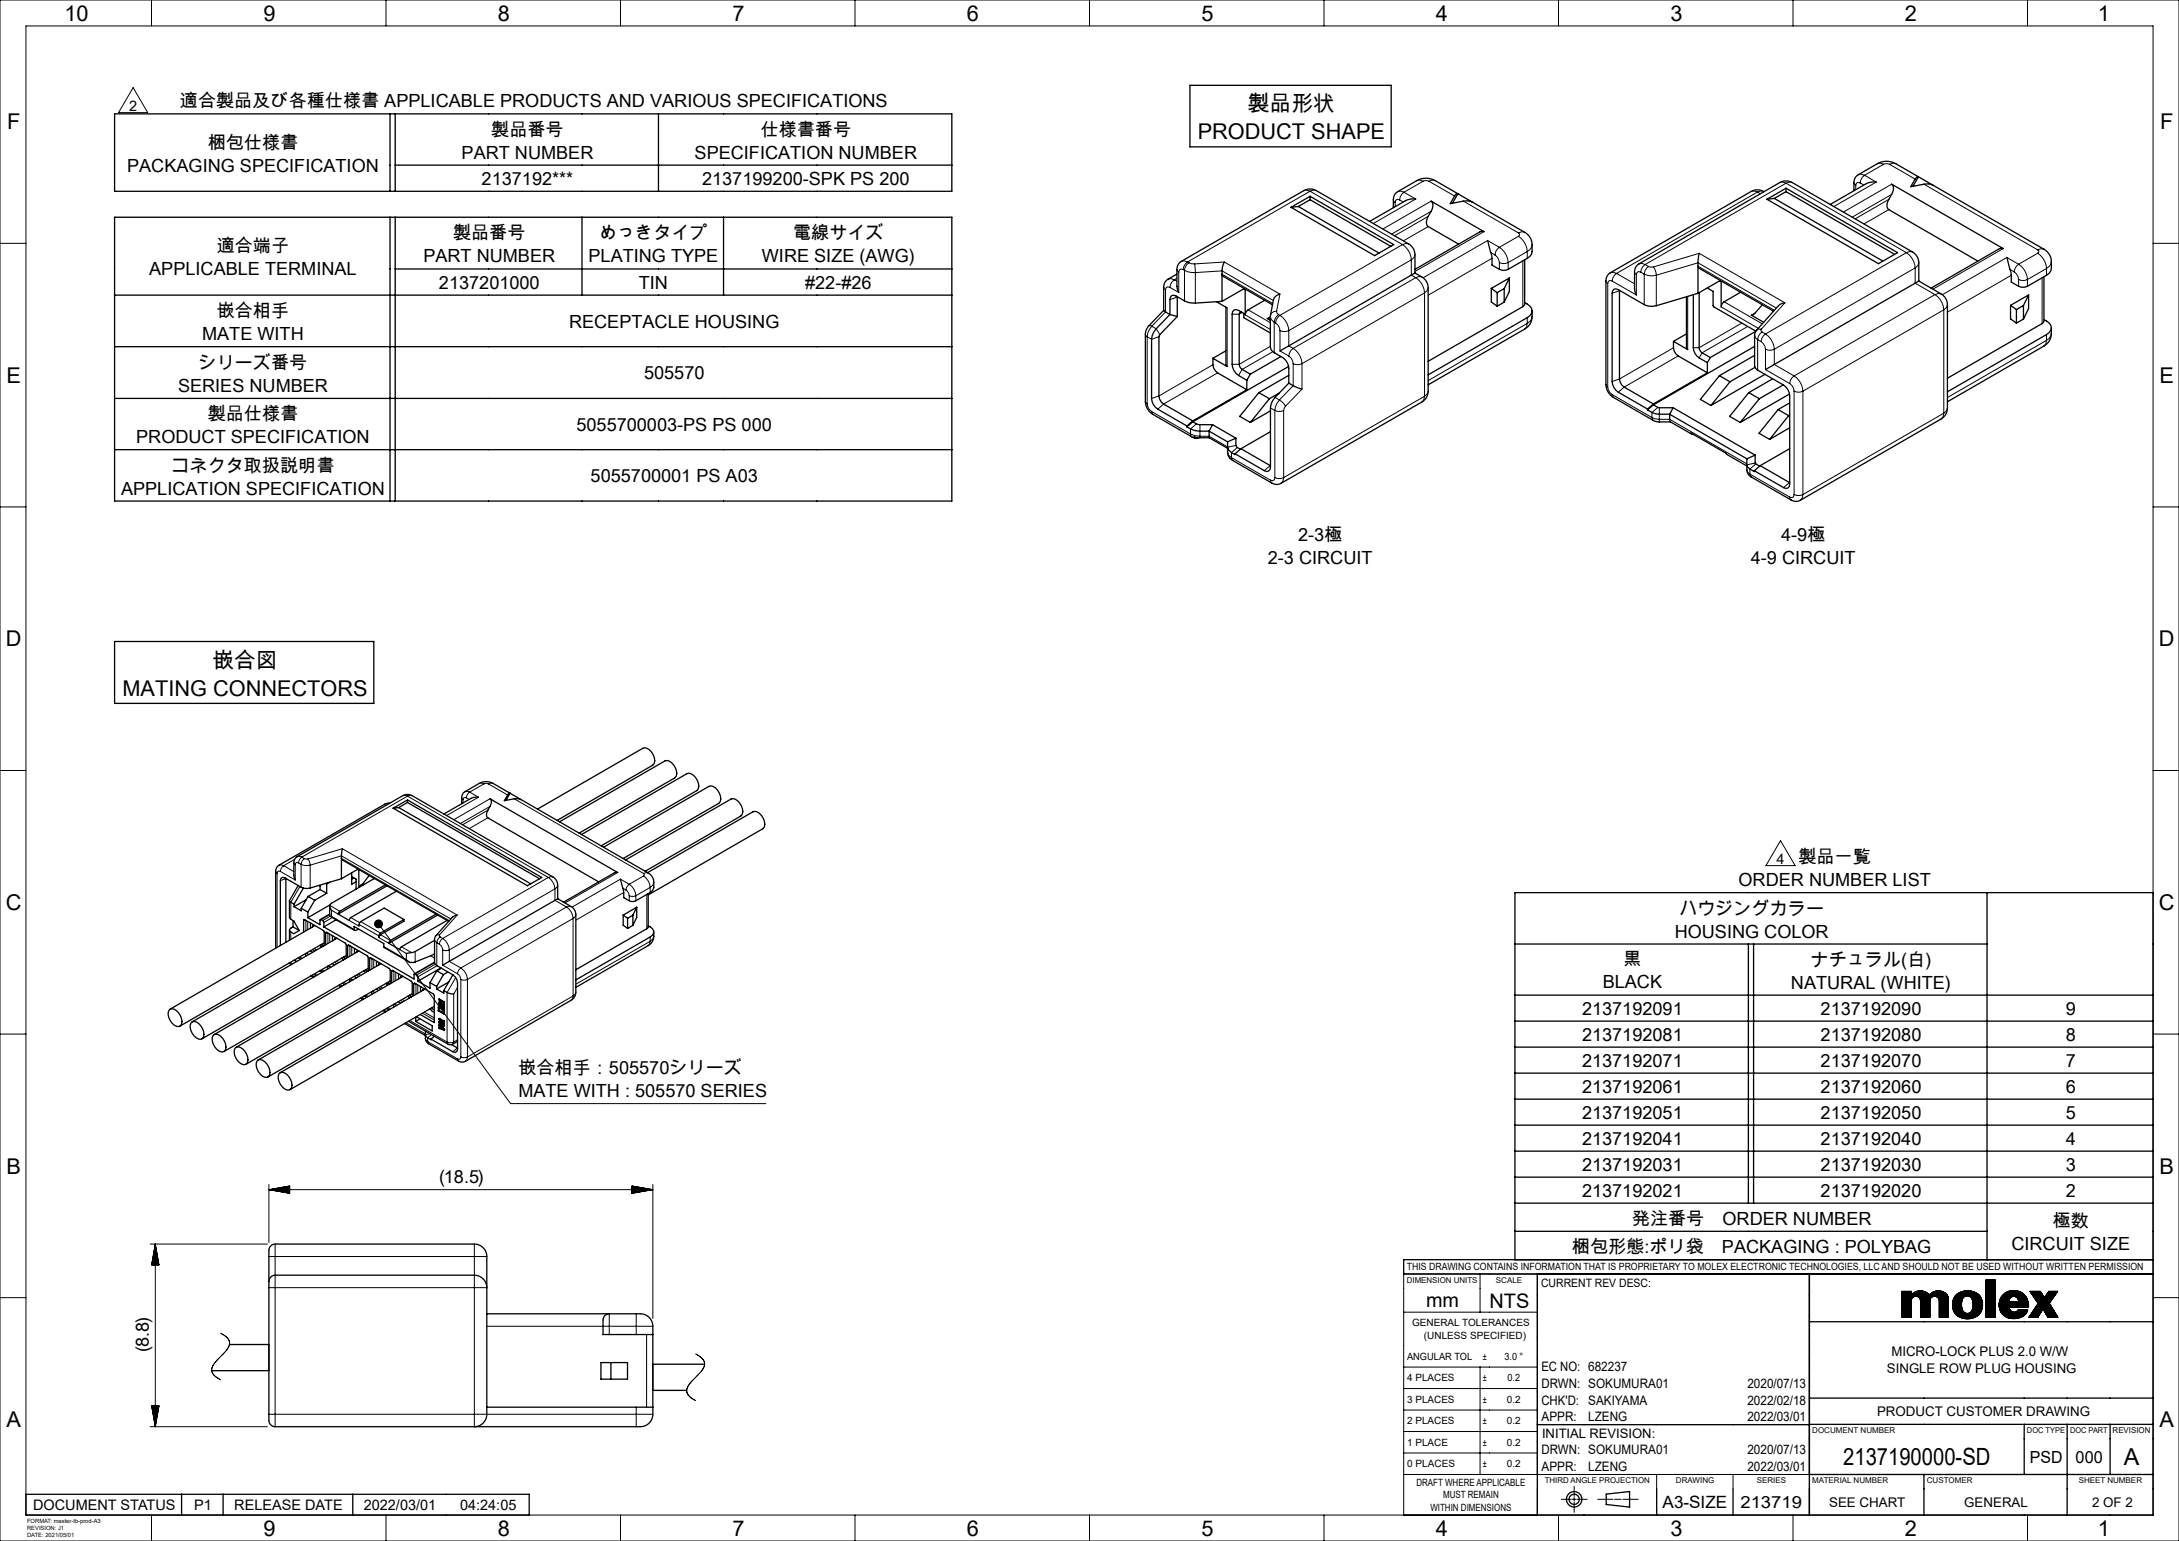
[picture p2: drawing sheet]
<svg xmlns="http://www.w3.org/2000/svg" width="420mm" height="297mm" viewBox="0 0 420 297" stroke-linecap="round" stroke-linejoin="round" font-family="sans-serif">
<defs><g id="words">
<text font-size="4.6" x="355.3" y="282.4">2137190000-SD</text>
<text font-size="4.5" x="409.4" y="282.3">A</text>
<g font-size="4.2">
<text x="12.4" y="4">10</text>
<text x="50.8" y="4">9</text>
<text x="96" y="4">8</text>
<text x="141.2" y="4">7</text>
<text x="186.4" y="4">6</text>
<text x="231.6" y="4">5</text>
<text x="276.8" y="4">4</text>
<text x="322" y="4">3</text>
<text x="367.2" y="4">2</text>
<text x="404.4" y="4">1</text>
<text x="240.5" y="21.5">製品形状</text>
<text x="1.4" y="25">F</text>
<text x="230.9" y="26.8">PRODUCT SHAPE</text>
<text x="416.4" y="25">F</text>
<text x="1.3" y="73.8">E</text>
<text x="416.3" y="73.8">E</text>
<text x="1.1" y="124.6">D</text>
<text x="416.1" y="124.6">D</text>
<text x="40.9" y="128.7">嵌合図</text>
<text x="23.6" y="134.1">MATING CONNECTORS</text>
<text x="1.1" y="175.4">C</text>
<text x="416.1" y="175.4">C</text>
<text x="1.3" y="226.2">B</text>
<text x="416.3" y="226.2">B</text>
<text x="1.3" y="275.1">A</text>
<text x="416.3" y="275.1">A</text>
<text x="50.8" y="296">9</text>
<text x="96" y="296">8</text>
<text x="141.2" y="296">7</text>
<text x="186.4" y="296">6</text>
<text x="231.6" y="296">5</text>
<text x="276.8" y="296">4</text>
<text x="322" y="296">3</text>
<text x="367.2" y="296">2</text>
<text x="404.4" y="296">1</text>
</g>
<g font-size="3.9">
<text x="274.9" y="252">mm</text>
<text x="287.1" y="252">NTS</text>
</g>
<g font-size="3.5">
<text x="34.7" y="20.7">適合製品及び各種仕様書 APPLICABLE PRODUCTS AND VARIOUS SPECIFICATIONS</text>
<text x="40" y="28.7">梱包仕様書</text>
<text x="94.7" y="26.1">製品番号</text>
<text x="146.6" y="26.1">仕様書番号</text>
<text x="24.5" y="33.1">PACKAGING SPECIFICATION</text>
<text x="89" y="30.6">PART NUMBER</text>
<text x="92.8" y="35.6">2137192***</text>
<text x="133.9" y="30.6">SPECIFICATION NUMBER</text>
<text x="135.3" y="35.6">2137199200-SPK PS 200</text>
<text x="87.3" y="46.1">製品番号</text>
<text x="115.5" y="46.1">めっきタイプ</text>
<text x="152.9" y="46.1">電線サイズ</text>
<text x="28.8" y="53.1">APPLICABLE TERMINAL</text>
<text x="41.8" y="48.7">適合端子</text>
<text x="81.6" y="50.5">PART NUMBER</text>
<text x="113.4" y="50.6">PLATING TYPE</text>
<text x="146.9" y="50.6">WIRE SIZE (AWG)</text>
<text x="84.6" y="55.6">2137201000</text>
<text x="123.1" y="55.6">TIN</text>
<text x="155.2" y="55.6">#22-#26</text>
<text x="39" y="65.6">MATE WITH</text>
<text x="41.8" y="61.1">嵌合相手</text>
<text x="109.7" y="63.1">RECEPTACLE HOUSING</text>
<text x="38.3" y="71.1">シリーズ番号</text>
<text x="34.3" y="75.5">SERIES NUMBER</text>
<text x="124.1" y="73.1">505570</text>
<text x="40" y="81">製品仕様書</text>
<text x="111.1" y="83">5055700003-PS PS 000</text>
<text x="26.2" y="85.4">PRODUCT SPECIFICATION</text>
<text x="23.3" y="95.3">APPLICATION SPECIFICATION</text>
<text x="33" y="90.9">コネクタ取扱説明書</text>
<text x="113.8" y="92.9">5055700001 PS A03</text>
<text x="250.2" y="104.3">2-3極</text>
<text x="343.3" y="104.3">4-9極</text>
<text x="244.4" y="108.7">2-3 CIRCUIT</text>
<text x="337.5" y="108.7">4-9 CIRCUIT</text>
<text x="346.6" y="166.4">製品一覧</text>
<text x="335.1" y="170.8">ORDER NUMBER LIST</text>
<text x="323.7" y="176.3">ハウジングカラー</text>
<text x="322.8" y="180.7">HOUSING COLOR</text>
<text x="308.9" y="190.5">BLACK</text>
<text x="312.9" y="186">黒</text>
<text x="345.2" y="190.5">NATURAL (WHITE)</text>
<text x="349" y="186.1">ナチュラル(白)</text>
<text x="304.9" y="195.6">2137192091</text>
<text x="350.9" y="195.6">2137192090</text>
<text x="398.2" y="195.6">9</text>
<text x="304.9" y="200.6">2137192081</text>
<text x="350.9" y="200.6">2137192080</text>
<text x="398.2" y="200.6">8</text>
<text x="99.9" y="207">嵌合相手：505570シリーズ</text>
<text x="304.9" y="205.6">2137192071</text>
<text x="350.9" y="205.6">2137192070</text>
<text x="398.2" y="205.6">7</text>
<text x="99.9" y="211.5">MATE WITH : 505570 SERIES</text>
<text x="304.9" y="210.6">2137192061</text>
<text x="304.9" y="215.6">2137192051</text>
<text x="350.9" y="210.6">2137192060</text>
<text x="350.9" y="215.6">2137192050</text>
<text x="398.2" y="210.6">6</text>
<text x="398.2" y="215.6">5</text>
<text x="304.9" y="220.6">2137192041</text>
<text x="350.9" y="220.6">2137192040</text>
<text x="398.2" y="220.6">4</text>
<text x="304.9" y="225.6">2137192031</text>
<text x="350.9" y="225.6">2137192030</text>
<text x="398.2" y="225.6">3</text>
<text x="84.6" y="228">(18.5)</text>
<text x="304.9" y="230.6">2137192021</text>
<text x="350.9" y="230.6">2137192020</text>
<text x="398.2" y="230.6">2</text>
<text x="314.6" y="236.1">発注番号　ORDER NUMBER</text>
<text x="395.6" y="236.6">極数</text>
<text x="303" y="241.5">梱包形態:ポリ袋　PACKAGING : POLYBAG</text>
<text x="387.7" y="241">CIRCUIT SIZE</text>
<text x="28.7" y="260.6" transform="rotate(-90 28.7 260.6)">(8.8)</text>
</g>
<text font-size="3.3" x="320.5" y="290.6">A3-SIZE</text>
<g font-size="3.2">
<text x="391.3" y="281.9">PSD</text>
<text x="400.1" y="281.9">000</text>
<text x="335.5" y="290.6">213719</text>
</g>
<g font-size="2.8">
<text x="24.9" y="21.4">2</text>
<text x="342.4" y="166.5">4</text>
<text x="6.4" y="291">DOCUMENT STATUS</text>
<text x="37.4" y="291">P1</text>
<text x="45.2" y="291">RELEASE DATE</text>
<text x="70.1" y="291">2022/03/01</text>
<text x="88.7" y="291">04:24:05</text>
</g>
<g font-size="2.6">
<text x="364.6" y="261.4">MICRO-LOCK PLUS 2.0 W/W</text>
<text x="363.7" y="264.6">SINGLE ROW PLUG HOUSING</text>
<text x="361.8" y="272.9">PRODUCT CUSTOMER DRAWING</text>
<text x="352.6" y="290.4">SEE CHART</text>
<text x="378.6" y="290.4">GENERAL</text>
<text x="403.3" y="290.4">2 OF 2</text>
</g>
<g font-size="2.5">
<text x="297.1" y="264.3">EC NO: 682237</text>
<text x="297.1" y="267.5">DRWN: SOKUMURA01</text>
<text x="336.8" y="267.5">2020/07/13</text>
<text x="297.1" y="270.7">CHK'D:</text>
<text x="297.1" y="273.9">APPR:</text>
<text x="306.1" y="270.7">SAKIYAMA</text>
<text x="306.1" y="273.9">LZENG</text>
<text x="336.8" y="270.7">2022/02/18</text>
<text x="336.8" y="273.9">2022/03/01</text>
<text x="297.1" y="280.3">DRWN: SOKUMURA01</text>
<text x="297.2" y="277.1">INITIAL REVISION:</text>
<text x="336.8" y="280.3">2020/07/13</text>
<text x="297.1" y="283.5">APPR:</text>
<text x="306.1" y="283.5">LZENG</text>
<text x="336.8" y="283.5">2022/03/01</text>
</g>
<text font-size="2.2" x="297" y="248">CURRENT REV DESC:</text>
<g font-size="1.9">
<text x="271.2" y="244.9">THIS DRAWING CONTAINS INFORMATION THAT IS PROPRIETARY TO MOLEX ELECTRONIC TECHNOLOGIES, LLC AND SHOULD NOT BE USED WITHOUT WRITTEN PERMISSION</text>
<text x="272.2" y="255.6">GENERAL TOLERANCES</text>
<text x="271.2" y="262.1">ANGULAR TOL</text>
<text x="274.5" y="258">(UNLESS SPECIFIED)</text>
<text x="285.8" y="262.1">±</text>
<text x="290" y="262.1">3.0 °</text>
<text x="271.2" y="266.3">4 PLACES</text>
<text x="285.8" y="266.2">±</text>
<text x="290.6" y="266.2">0.2</text>
<text x="271.2" y="270.4">3 PLACES</text>
<text x="271.2" y="274.5">2 PLACES</text>
<text x="285.8" y="270.4">±</text>
<text x="285.8" y="274.5">±</text>
<text x="290.5" y="270.4">0.2</text>
<text x="290.5" y="274.5">0.2</text>
<text x="271.2" y="278.7">1 PLACE</text>
<text x="285.8" y="278.7">±</text>
<text x="290.5" y="278.7">0.2</text>
<text x="271.3" y="282.8">0 PLACES</text>
<text x="273" y="286.4">DRAFT WHERE APPLICABLE</text>
<text x="285.8" y="282.8">±</text>
<text x="290.5" y="282.8">0.2</text>
<text x="275.7" y="291.2">WITHIN DIMENSIONS</text>
<text x="278.1" y="288.8">MUST REMAIN</text>
</g>
<text font-size="1.6" x="407.2" y="276.2">REVISION</text>
<g font-size="1.5">
<text x="271.1" y="247.2">DIMENSION UNITS</text>
<text x="288.3" y="247.2">SCALE</text>
<text x="349.3" y="276.2">DOCUMENT NUMBER</text>
<text x="390.7" y="276.2">DOC TYPE</text>
<text x="399" y="276.2">DOC PART</text>
<text x="297.7" y="285.9">THIRD ANGLE PROJECTION</text>
<text x="323" y="285.9">DRAWING</text>
<text x="338.6" y="285.9">SERIES</text>
<text x="349.3" y="285.8">MATERIAL NUMBER</text>
<text x="371.4" y="285.9">CUSTOMER</text>
<text x="400.7" y="285.9">SHEET NUMBER</text>
</g>
<g font-size="1.1">
<text x="5.2" y="293.5">FORMAT: master-tb-prod-A3</text>
<text x="5.2" y="294.9">REVISION: J1</text>
<text x="5.2" y="296.3">DATE: 2021/05/01</text>
</g>
</g></defs>
<g fill="none" stroke="#000" stroke-width=".19">
<path d="M0 0h420v297h-420zM5 5h410v287h-410zM25.7 16.9l2.8 4.8h-5.7zM29.2 0v5M74.4 0v5M119.6 0v5M164.8 0v5M210 0v5M255.2 0v5M300.4 0v5M345.6 0v5M390.8 0v5"/>
<path d="M251.3 36.7l.6-.1 .6 .3M252.5 36.9l17.8 10.2M252.5 36.9l-23.6 13.6M253.7 36.7l-.5-.1-.7 .3M268.6 38.5l.3 .5M268.9 39v.8M269.4 36.9l.6-.1 .6 .3M269.8 38.5l-.5-.1-.3 .2-.1 .4M269.8 38.5l.7 .4M270.6 37.1l-.7 .9-.1 .5M270.6 37.1l2.3 1.3-8.2 4.7M273.1 34.8l.5-.1 .7 .2"/>
<path d="M274.3 34.9l.4-.1 .7 .1M274.3 34.9l-3.7 2.2M275.4 34.9l5 2.9M275.8 38.8l-9.3 5.3M276.6 34.8l-.5-.1-.7 .2M282.1 38.8l10.6 6.1M337.5 36.9l.6-.1 .6 .2M338.7 37l.6 .3M338.7 37l-27.1 15.7M339.9 36.9l-.5-.1-.7 .2M343.1 35.2l.5-.1 .7 .2M344.3 35.3l-27.2 15.7"/>
<path d="M344.3 35.3l23.1 13.4M345.5 35.2l-.6-.1-.6 .2M357.3 35.3l.4 .4M357.7 35.7v.9M358.2 33.7l.5-.1 .7 .2M358.5 35.3l-.4-.2-.3 .2-.1 .4M358.5 35.3l.8 .4M359.4 33.8l-.4 .4-.5 1.1M359.4 33.8l2.3 1.3-8.2 4.7M361.9 31.5l.5-.1 .7 .3M363.1 31.7l.3-.2 .8 .2M363.1 31.7l-3.7 2.1"/>
<path d="M364.1 38.4l-6.5 3.8M364.2 31.7l4.9 2.8M364.6 35.5l-9.3 5.4M364.6 37.5l-7.6 4.4M365.4 31.5l-.6-.1-.6 .3M370.8 35.5l22 12.7M0 46.9h5M224.3 55.4l.4 .5M224.7 55.9v4.2l-2.7 2.8M225.1 53.8l.6-.1 .7 .2M225.5 55.4l-.4-.1-.3 .2-.1 .4M226.4 53.9l-.5 .4-.4 1.1"/>
<path d="M226.4 53.9l.4 .3M226.8 52l.4 .5M226.8 53.6l-.4 .3M227 57.2l-1.5 .5M227.2 52.5v3.9l-1.7-1M227.7 50.4l.5-.1 .7 .2M228 52l-.4-.2-.3 .2-.1 .5M228 52l.3 .1M228.3 52.1l.6 .3 1.5 .1M228.3 52.1v5.9M228.9 50.5l-.7 .9-.2 .6M228.9 50.5l.3 .1"/>
<path d="M229.2 50.6l1.1 .3M229.2 50.6l-.8 1-.1 .5M230.3 50.9l.1 1.6M230.3 50.9l5.7-.4 10.7 6.2-.6 3.3M230.4 52.5l5.1-.3 9.9 5.7M230.4 52.5v5.9M235.5 52.9l9.8 5.6M236.5 59.3v11.3M240.6 59.7l4.3 2.5M246.1 60l-.6 .1-.4 .2-.2 .4M246.1 60v.3l.4 .3M270.3 47.1a3.7 3.7 0 0 1 1.7 3"/>
<path d="M270.3 47.1l-23.6 13.7M271.5 47l-.5-.1-.7 .2M272 50.1l-23.6 13.6M272 50.1v2.9l.9 .5M272.7 49.1l-.1 .5-.6 .5M272.9 53.5a3.7 3.7 0 0 1 1.7 3M272.9 53.5l-23.6 13.6M274.1 53.4l-.6-.1-.6 .2M274.6 56.5v19.9M274.6 56.5l-23.6 13.6M275.3 55.5l-.2 .5-.5 .5M275.3 43.7l-4.8 2.7"/>
<path d="M275.3 41.7l-6.5 3.7M275.8 40.7l-7.6 4.4M286 44.6l-13.3 7.7M287.4 48.7l.8 .4M287.6 49.8l-12.3 7.1M288.2 49.1l.4 .4 .4 1.1M289 47.7l-.7 .9-.1 .5M289 47.7a3.7 3.7 0 0 1 1.7 2.9M289 50.6l.5 .2 1.2-.2M289 47.7l-2.3-1.3-12.4 7.1M289 50.6v1.3M290.7 50.6v1.3"/>
<path d="M292.7 44.9l.2 .2v.2l-.2 .2M292.7 45.5a3.7 3.7 0 0 1 1.7 3M292.7 45.5l-3.7 2.2M293.5 50.3v8.8M293.9 44.8l-.6-.1-.6 .2M294.4 48.5v1.3M294.4 48.5l-3.7 2.1M295.3 47.2l-.1 .5-.3 .4-.5 .4M309.5 54.2l.4 .5M309.9 54.7v19.9M310.4 52.6l.5-.1 .7 .2M310.7 54.2l-.4-.1-.3 .1-.1 .5"/>
<path d="M311.6 52.7l-.4 .4-.5 1.1M311.6 52.7l3.5 2M312.2 56l-1.5 .5M315.1 52.5l.3 .4M315.4 52.9v4l-4.7-2.7M315.9 50.9l.6-.1 .6 .2M316.3 52.5l-.5-.2-.3 .2-.1 .4M316.3 52.5l.6 .3M316.9 52.8l.7 .3 .8 .1 .8-.2M316.9 52.8v5.9M317.1 51l-.7 .9-.1 .6M317.1 51l.7 .4"/>
<path d="M317.8 51.4h.9M317.8 51.4l-.5 .3-.4 1.1M318.7 51.4l.5 1.1v.5M318.7 51.4l8.8-2.6 16.5 9.6-4.5 5M319.2 53l8.1-2.3 15.1 8.7M319.2 53v5.9M325.3 57.1v10.3M327.3 51.3l14.7 8.5M331.8 59.1l7.1 4.2M332.3 58.2l7.4 4.2M364.1 40.4l-4.8 2.8M367.4 48.7a3.8 3.8 0 0 1 1.7 2.9"/>
<path d="M367.4 48.7l-27.1 15.7M368.6 48.6l-.5-.1-.7 .2M369.1 51.6v3l3.9 2.2M369.1 51.6l-27.1 15.7M369.8 50.7l-.1 .5-.6 .4M373 56.8a3.7 3.7 0 0 1 1.7 2.9M373 56.8l-27.2 15.7M374.2 56.7l-.6-.1-.6 .2M374.7 59.7l-27.2 15.7M374.7 59.7v19.9M375.4 58.7l-.2 .6-.5 .4M386.1 47.9l-13.5 7.8"/>
<path d="M387.4 51.9l.8 .5M387.7 53.1l-12.3 7.1M388.2 52.4l.8 .9 .1 .6M389.1 50.9l-.7 .9-.2 .6M389.1 50.9a3.7 3.7 0 0 1 1.7 3M389.1 53.9l.5 .2 1.2-.2M389.1 50.9l-2.3-1.3-12.4 7.2M389.1 53.9v1.3M390.8 53.9v1.3M392.8 48.2l.2 .2v.2l-.2 .2M392.8 48.8a3.7 3.7 0 0 1 1.7 2.9M392.8 48.8l-3.7 2.1"/>
<path d="M393.6 53.5v8.9M394 48l-.6-.1-.6 .3M394.5 51.7v1.4M394.5 51.7l-3.7 2.2M395.4 50.4l-.1 .5-.3 .5-.5 .3M415 46.9h5M220.8 64.4l.3 .5M220.8 77.4l.3 .4M221.1 77.8l.1 .6 .8 .9M221.1 64.9l.9 .5 1.4-.5M221.1 64.9v12.9M221.5 62.8l.5 .1"/>
<path d="M222 79.3l.2 .6M222 79.3l7.5 4.3M222 62.9l-.5 .6-.4 1.4M222 62.9l.9 .5 .7 1.1M233.8 70.3l-10.4 6-1.4 .5M234.7 71.9l-10.4 6-1.1 1M239.4 60.2l-.5 .4h-1.4M240 60.7l4.9 2.8M244.3 61.4l.6-.4 .1 .6 .6 .5M244.9 66.8l-6 3.4h-1.4M244.9 78.6l.8 .5M245.3 67.8l-5.9 3.4-.7 1.2"/>
<path d="M245.6 62.1v5.9M245.6 62.1l.3 .1M245.7 79.1l.6 .2 1.1-.2M245.7 79.1v13M245.8 76.6l.8 .5M245.9 62.2l.4 .4 .4 1.1M246.5 60.6l-.8 .9-.1 .6M246.5 60.6l.2 .2M246.6 77.1l.5 .3 .7 .9M246.6 77.1l-.5 .6-.4 1.4M246.7 60.8l-.7 .9-.1 .5M246.7 60.8a3.7 3.7 0 0 1 1.7 2.9"/>
<path d="M246.7 63.7l.6 .2 1.1-.2M246.7 63.7v3.9l1.7 1M247.4 79.1v13M247.8 78.3l-.4 .8M248.4 68.6l.7 .9 .2 .6M248.4 63.7v3l.9 .4M249.3 67.1l-.5 .4-.4 1.1M249.3 67.1a3.7 3.7 0 0 1 1.7 3M249.3 70.1l.5 .2 1.2-.2M249.3 70.1v4.2l-2.7 2.8M251 70.1v4.9l-3.2 3.3M274.6 76.4l-.2 .6-.3 .5"/>
<path d="M274.6 76.4l-27.2 15.7M275.3 75.4l-.2 .5-.5 .5M294.4 62.3l-.2 .7-.3 .4M294.4 62.3l-19.1 11.1M294.4 61.2v1.1M295.3 61l-.1 .5-.8 .8M309.5 74.1l.4 .5M309.9 74.6l.4 1.1 .4 .3M310.7 76l.3 .6M310.7 76l7.7 4.5M319.5 78.5l-1.1 1v1M319.8 78.6v2.2"/>
<path d="M322.6 67l-10.4 6-1.5 .5M323.5 68.6l-10.4 6-1.2 1M335.7 62.3l-8.2 4.7h-1.1M336.9 62.9l-8.8 5.1-.6 1M338.2 64.6l.1 .5 .5 .4M338.3 60.3l-.7 .4M338.8 65.5v5.8M338.8 65.5l.6 .3M339.4 65.8l.5 .4 .4 1.1M339.5 63.4l-.1 .3 .2 .3M339.5 63.4h-.5l-.4 .2M339.6 64l-.4 .4-.4 1.1"/>
<path d="M339.6 64l.7 .4M340.3 64.4l-.7 .9-.2 .5M340.3 64.4a3.7 3.7 0 0 1 1.7 2.9M340.3 67.3l.5 .2 1.2-.2M340.3 67.3v3.9l4.7 2.7M342 67.3v3l3.8 2.2M345 73.9l.7 .9 .1 .6M345.8 72.5l-.4 .3-.4 1.1M345.8 72.5a3.7 3.7 0 0 1 1.7 2.9M345.8 75.4l.5 .2 1.2-.2M345.8 75.4v19.9M347.5 75.4v19.9"/>
<path d="M374.7 79.6l-.2 .7-.3 .4M374.7 79.6l-27.2 15.7M375.4 78.7l-.2 .5-.5 .4M394.5 65.6l-.2 .7-.3 .4M394.5 65.6l-19.1 11M394.5 64.5v1.1M395.4 64.3l-.1 .5-.3 .4-.5 .4M0 97.7h5M229.5 83.6l.8 .4 1 .1M229.5 83.6l.2 .6M230.6 81.7l-1.1 1v.9M231.3 84.1v.3"/>
<path d="M231.3 84.1h1.8l3.5 2.1 1.6-.3M231.3 81.9v2.2M236.6 87.2l.2 .5 .6 .5M237.4 88.2l.2 .6M237.4 88.2l7.5 4.3M238.5 86.2l-1.1 1v1M244.9 92.5l.2 .6M244.9 89.7l-1.2 1M245.7 92.1l.6 .1 1.1-.1M245.7 92.1l-.1 .4-.3 .2-.4-.2M247.4 92.1l-.1 .6-.4 .4M318.4 80.5l1.4 .3"/>
<path d="M318.4 80.5l.3 .5M319.8 80.8v.5M319.8 80.8h2l14.9 8.6M336.7 90.7l.2 .4 .4 .3M337.3 91.4l.2 .5M337.3 91.4l7.7 4.4M338.3 89.3l-1.6 .3M338.4 89.4l-1.1 1v1M345 95.8l.2 .6M345 93l-1.2 1M345.8 95.3l-.1 .4-.3 .2-.4-.1M345.8 95.3l.5 .2 1.2-.2"/>
<path d="M347.5 95.3l-.1 .7-.4 .4M415 97.7h5M0 148.5h5M74.8 155h-.7M77.6 153.3h.5l.4 .1M78.5 153.4l-20.3 11.8M78.5 153.4l27.2 15.7M79.4 153.3h-.4l-.5 .1M89 153.8l.3 .3M89.3 154.1v.7M89.6 152.6l.4-.1 .5 .2M89.9 153.8l-.3-.1-.3 .1v.3"/>
<path d="M89.9 153.8l.5 .3M90.5 152.7l-.5 .7-.1 .4M90.5 152.7l1.7 .9-6.1 3.6M92.4 151l.4-.1 .5 .2M93.3 151.1l.4-.1 .4 .1M93.3 151.1l-2.8 1.6M94 157.6l-3.6 2.1M94 156.2l-4.8 2.8M94.1 151.1l3.7 2.1M94.4 154l-6.9 4M94.4 155.4l-5.7 3.3M95 151l-.4-.1-.5 .2"/>
<path d="M99.1 154l24.9 14.3M415 148.5h5M53.1 168l.3 .3M53.4 168.3v14.3M53.8 166.8l.4-.1 .5 .1M54 168l-.3-.1-.2 .1-.1 .3M54.7 166.8l-.6 .7-.1 .5M54.7 166.8l1.9 1.2M55.1 169.3l-1.1 .4M56.1 179.6v1.5M56.6 166.3l.3 .4M56.8 165.6l-2.1 1.2"/>
<path d="M56.9 166.7v2.9l-2.9-1.6M57.3 165.1l.4-.1 .5 .2M57.5 166.3l-.3-.1-.2 .1-.1 .4M57.5 166.3l.5 .3M57.8 170.9l-1.7 3v3.3M58 166.6l1.2 .2 .6-.1M58 166.6v4.4M58.2 165.2l-.3 .3-.4 .8M58.2 165.2l.5 .3M58.5 177.3l.6 .2M58.7 165.5h.7M58.7 165.5l-.6 .7-.1 .4"/>
<path d="M59 177.4v2M59.3 177.6v1.6M59.4 165.5l.4 1.2M59.4 165.5l6.6-1.9 22.1 12.8-3.4 3.8M59.8 166.7l6-1.7 21.1 12.1M59.8 166.7v4.5M62.8 179.8l.4 .1M63.2 179.9h.1M63.2 179.9v1.9M63.2 179.8v.1M63.6 176.3l-1.7 .9M63.6 174.5l1.9 1.1"/>
<path d="M63.6 176.6l-1.4 .8M64 176.8l-1.6 1M65.2 176.2l-1.3-.8v1.2l4.4 2.5M65.8 165.4l20.8 12M67.3 177.4l1.9 1.1M67.6 176.8l1.7 1M69.2 178.2l3.8 2.2M69.5 177.6l3.8 2.2M69.6 170.6l.2 .1M73 178.1l25.4 34.6h49.2M105.7 169.1a2.81 2.81 0 0 1 1.3 2.2M105.7 169.1l-20.4 11.8"/>
<path d="M106.6 169l-.4-.1-.5 .2M107 171.3l-20.4 11.8M107 171.3v2.2l2.2 1.3M107.5 170.6l-.1 .4-.4 .3M109.2 174.8a2.82 2.82 0 0 1 1.3 2.2M109.2 174.8l-20.4 11.8M110.1 174.7l-.4-.1-.5 .2M110.5 177l-20.4 11.8M110.5 177v15M111 176.3l-.1 .4-.4 .3M119.1 168.2l-10.2 5.8M120.1 171.2l.5 .3"/>
<path d="M120.2 172l-9.2 5.3M120.6 171.5l.4 .3 .3 .8M121.3 170.4l-.3 .3-.4 .8M121.3 170.4a2.81 2.81 0 0 1 1.3 2.2M121.3 172.6l.4 .2 .9-.2M121.3 170.4l-1.7-1-9.3 5.4M121.3 172.6v1M122.6 172.6v1M124 168.3l.2 .3-.2 .2M124 168.8a2.82 2.82 0 0 1 1.3 2.2M124 168.8l-2.7 1.6M124.7 172.4v6.6"/>
<path d="M124.9 168.3l-.4-.1-.5 .1M125.3 171v1M125.3 171l-2.7 1.6M126 170.1l-.2 .5-.5 .4M343.2 162l2.8 4.8h-5.6zM0 199.3h5M56 185.5l.4 .2M57.8 184.4l.4 .3M60 188.1h.1M60.2 183l.5 .3M60.3 187.9h.6M60.6 182.8l.4 .3"/>
<path d="M60.9 187.9v.2M60.9 187.9h.2M60.9 187.6v.3M61.9 182.1h.1M62 186.9l.5 .3M63.6 180v1.6M64.5 185.5l.4 .2M64.8 185.3l.5 .2M65.5 189.8l.5 .2M66.2 184.5h.1M66.3 189.3l.4 .3M67 182.2l.4 .1"/>
<path d="M67.4 182.3l.2 .1M67.4 182.3v2M67.5 182.3h-.1M67.8 182.5v1.6M68.7 187.9l.5 .3M69.1 187.7l.4 .3M69.8 192.2l.4 .3M70.4 186.9l.1 .1M70.5 191.8l.5 .3M71.3 184.7l.5 .1M71.7 184.7v2M72 184.9v1.6"/>
<path d="M73 190.4l.4 .2M73 180.7l1.9 1.1M73.3 190.2l.5 .2M73.3 180.1l2 1.2M74 182.4l4.3 2.5v-1.1l-1.2-.8M74 194.7l.5 .2M74.6 189.4h.2M74.7 194.2l.5 .3M75.5 187.1l.4 .1M75.9 187.2l.2 .1M75.9 187.2v2M76 187.2h-.1"/>
<path d="M76.3 187.4v1.6M77.2 192.8l.5 .3M77.4 182.5l1.9 1.1M77.5 192.6l.5 .3M78.2 197.1l3.8 2.2M78.9 191.8l.1 .1M79 196.7l7.2 4.1M79.7 189.6l.6 .1M80 183.4v2M80.2 189.7v1.9M80.2 189.6v.1M80.5 189.8v1.6"/>
<path d="M81.4 195.3l2.3 1.3M81.8 195.1l1.9 1.1M82.9 199.2l-.9 .2M83 184.2l.8 .4M83.1 194.3h.1M83.2 199.4l-.8 .6v.8M83.8 181.1l.1 .3 .3 .3M83.8 185.6l-3.8 2.1M83.9 185.8l-3.6 2.1M84.2 181.7v4.4M84.2 181.7l.5 .3M84.2 186.1l-3.6 2.2"/>
<path d="M84.7 182l.5 .7 .1 .4M84.7 180.2v.2l.1 .2M84.7 180.2h-.4l-.3 .1M84.7 193.6l-.1 .1M84.7 197.6l-.1 .1M84.7 192.6l-.1 .1M84.7 193.3l-.1 .1M84.7 196.4l-.1 .1M84.8 198.1l-.2 .1M84.8 194.1l-.1 .1M84.8 180.6l-.3 .3-.3 .8M84.8 180.6l.5 .3"/>
<path d="M85 197.4l-.1 .1M85 196.9l-.1 .1M85.1 197.5l-.1 .1M85.1 197l-.1 .1M85.3 180.9l-.3 .3-.3 .8M85.3 180.9a2.82 2.82 0 0 1 1.3 2.2M85.3 183.1l.4 .1 .9-.1M85.3 183.1v2.9l2.9 1.7M85.5 197.7l-.1 .1M85.5 197.2l-.1 .1M85.6 196.7h-.1M85.7 194.6l-.1 .1"/>
<path d="M85.7 193.8l-.1 .1M85.7 197h-.1M85.7 194.2l-.1 .1M85.7 193.2l-.1 .1M85.7 198.5l-.1 .1M86.6 183.1v2.2l2.2 1.3M87.8 188.4l-1.6 2.9v9.5M88.2 187.7l.3 .3 .3 .8M88.2 190.3l-.8 1.3v9.2M88.8 186.6l-.3 .2-.3 .9M88.8 186.6a2.81 2.81 0 0 1 1.3 2.2M88.8 188.8l.4 .1 .9-.1"/>
<path d="M88.8 188.8v14.9M90.1 188.8v14.9M110.5 192l-.1 .5-.3 .3M110.5 192l-20.4 11.7M111 191.2l-.1 .4-.4 .4M125.3 181.4l-.1 .5-.3 .3M125.3 181.4l-14.3 8.3M125.3 180.6v.8M126 180.4l-.2 .6-.5 .4M415 199.3h5M82 200.2l.4 .6M82.4 200.8l.2 .4"/>
<path d="M82.4 200.8l5.8 3.3M86.2 200.8l.4 .2 .8-.2M86.2 200.8l.2 .4M87.4 200.8l-.1 .4M88.2 204.1l.2 .4M88.2 200.4l-.8 .4M88.2 202l-.9 .7M88.8 203.7l-.1 .3-.2 .2-.3-.1M88.8 203.7l.4 .1 .9-.1M90.1 203.7l-.1 .5-.3 .3M28.9 239.8h22.6M29.9 239.8v35.2"/>
<path d="M29.9 239.8l-.7 4M29.9 239.8l.7 4h-1.4M30 239.9v3.9M51.8 228.3v11.2M51.8 229.3h74M52 229.3h3.8M52.3 229.4h3.5M52.3 229.2h3.5M52.6 229.4h3.2M52.6 229.2h3.2M52.8 229.5h3M52.8 229.1h3"/>
<path d="M53 239.8v2.4M53.1 229.5h2.7M53.1 229.1h2.7M53.4 229.6h2.4M53.4 229h2.4M53.7 229.6h2.1M53.7 229h2.1M54 229.7h1.8M54 228.9h1.8M54.3 229.7h1.5M54.3 228.9h1.5M54.6 229.8h1.2"/>
<path d="M54.6 228.8h1.2M54.9 229.8h.9M54.9 228.8h.9M55.1 229.9h.7M55.1 228.7h.7M55.4 229.9h.4M55.4 228.7h.4M55.7 230h.1M55.7 228.6h.1M55.8 228.6v1.4l-4-.7M55.8 228.6l-4 .7M91.4 239.8v2.4"/>
<path d="M121.8 230h.1M121.8 229.9h.4M121.8 229.9h.7M121.8 229.8h1M121.8 229.8h1.3M121.8 229.7h1.6M121.8 229.7h1.9M121.8 229.6h2.2M121.8 229.6h2.4M121.8 229.5h2.7M121.8 229.5h3M121.8 229.4h3.3"/>
<path d="M121.8 229.4h3.6M121.8 229.3h3.9M121.8 228.6h.1M121.8 228.7h.4M121.8 228.7h.7M121.8 228.8h1M121.8 228.8h1.3M121.8 228.9h1.6M121.8 228.9h1.9M121.8 229h2.2M121.8 229h2.4M121.8 229.1h2.7"/>
<path d="M121.8 229.1h3M121.8 229.2h3.3M121.8 229.2h3.6M121.8 228.6l4 .7M121.8 228.6v1.4l4-.7M125.8 228.3v25.8M0 250.1h5M29.2 243.7v.1M29.3 243.4v.4M29.3 243.1v.7M29.4 242.8v1M29.5 242.5v1.3"/>
<path d="M29.5 242.2v1.6M29.6 241.9v1.9M29.6 241.6v2.2M29.7 241.4v2.4M29.7 241.1v2.7M29.8 240.8v3M29.8 240.5v3.3M29.9 240.2v3.6M30 240.2v3.6M30.1 240.5v3.3M30.1 240.8v3M30.2 241.1v2.7"/>
<path d="M30.2 241.4v2.4M30.3 241.6v2.2M30.3 241.9v1.9M30.4 242.2v1.6M30.4 242.5v1.3M30.5 242.8v1M30.5 243.1v.7M30.6 243.4v.4M30.6 243.7v.1M42.5 257a2.25 2.25 0 0 1 1.7 2.1l-.6 1.1-1.5 1.7a2.63 2.63 0 0 0-1.2 2.5l.6 .8 1 .7M51.8 248.2h1.2M51.8 242.2h1.2"/>
<path d="M53 242.2v6M53 248.2v24.4M53 248.2h38.4M53 242.2h38.4M91.4 248.2h2.4M91.4 242.2v6M91.4 242.2h2.4M91.4 248.2v24.4M93.8 255.6h23.6M117.4 253.2v2.4M117.4 255.6h5.2M117.4 255.6v1.6"/>
<path d="M122.6 253.2v2.4M122.6 255.6h3.2M122.6 255.6v1.6M124.6 257.2v14M270.6 252.9h25.7M285.3 245.5v7.4M366.6 248.9h1.8M366.6 248.9v5M366.6 248.9h.1M366.7 248.9l-.1 .1M366.8 248.9l-.2 .2M367 248.9l-.4 .4"/>
<path d="M367.1 248.9l-.5 .5M367.2 248.9l-.6 .6M367.3 248.9l-.7 .7M367.4 248.9l-.8 .8M367.5 248.9l-.9 .9M367.6 248.9l-1 1M367.7 248.9l-1.1 1.1M367.8 248.9l-1.2 1.2M367.9 248.9l-1.3 1.3M368 248.9l-1.4 1.4M368.1 248.9l-1.5 1.5M368.2 248.9l-1.6 1.6"/>
<path d="M368.3 248.9l-1.7 1.7M368.4 250.7a.89 .89 0 0 1 .9-.9 .89 .89 0 0 1 .9 .9M368.4 253.4l-.5 .5M368.4 253.3l-.6 .6M368.4 253.2l-.7 .7M368.4 253.2l-.8 .7M368.4 253.1l-.8 .8M368.4 253l-.9 .9M368.4 252.9l-1 1M368.4 252.8l-1.1 1.1M368.4 252.7l-1.2 1.2M368.4 252.6l-1.3 1.3"/>
<path d="M368.4 252.5l-1.4 1.4M368.4 252.4l-1.5 1.5M368.4 252.3l-1.6 1.6M368.4 252.2l-1.7 1.7M368.4 252.1l-1.8 1.8M368.4 252l-1.8 1.8M368.4 251.8l-1.8 1.9M368.4 251.8l-1.8 1.8M368.4 251.7l-1.8 1.8M368.4 251.6l-1.8 1.8M368.4 251.5l-1.8 1.8M368.4 251.4l-1.8 1.8"/>
<path d="M368.4 251.3l-1.8 1.9M368.4 251.2l-1.8 1.8M368.4 251.1l-1.8 1.8M368.4 251l-1.8 1.8M368.4 250.9l-1.8 1.8M368.4 250.8l-1.8 1.9M368.4 250.8l-1.8 1.8M368.4 250.7l-1.8 1.8M368.4 253.8l-.1 .1M368.4 253.7l-.2 .2M368.4 253.6l-.3 .3M368.4 253.5l-.4 .4"/>
<path d="M368.4 250.7v3.2h-1.8M368.4 250.6l-1.8 1.8M368.4 249.6l-1.8 1.8M368.4 249.5l-1.8 1.8M368.4 249.4l-1.8 1.8M368.4 249.3l-1.8 1.9M368.4 249.3l-1.8 1.8M368.4 249.2l-1.8 1.8M368.4 249.1l-1.8 1.8M368.4 249l-1.8 1.8M368.4 248.9l-1.8 1.8M368.4 248.9v.7"/>
<path d="M368.4 250.5l-1.8 1.8M368.5 250.4l-1.9 1.9M368.8 249.2l-2.2 2.2M369 249.1l-2.4 2.4M369.1 249l-2.5 2.5M369.2 249l-2.6 2.6M369.4 248.9l-2.8 2.8M369.5 248.9l-2.9 2.9M369.6 248.8l-3 3M369.7 248.8l-3.1 3.1M369.7 248.8l-3.1 3.2M369.8 248.8l-3.2 3.2"/>
<path d="M369.9 248.8l-3.3 3.3M369.9 250.1l1.2-1.1-1.2 1.1M370 248.8l-3.4 3.4M370.1 250.3l1.2-1.2-1.2 1.2M370.1 248.8l-1.2 1.1M370.1 248.8l-1.1 1.1M370.2 251.1l1.6-1.6-1.6 1.7M370.2 250.8l1.5-1.4-1.5 1.5M370.2 250.7v3.2M370.2 248.8l-1.1 1.1M370.2 248.8l-1 1M370.3 248.8l-1.1 1"/>
<path d="M370.3 248.8l-1 1M370.5 248.8l-1.1 1M370.5 248.8l-1 1.1M370.6 248.8l-1.1 1.1M370.6 248.8l-1 1.1M370.7 248.8l-1.1 1.1M370.7 248.9l-1.1 1M370.8 248.9l-1.1 1M370.8 248.9l-1.1 1.1M370.9 248.9l-1.1 1.1M371 248.9l-1.1 1.2M371.1 249l-1.1 1.1"/>
<path d="M371.1 249l-1.1 1.2M371.2 249.1l-1.2 1.1M371.3 249.1l-1.2 1.3M371.4 249.1l-1.3 1.4M371.5 249.2l-1.3 1.4M371.5 249.3l-1.3 1.3M371.6 249.3l-1.4 1.4M371.6 249.3l-1.4 1.5M371.7 249.4l-1.5 1.5M371.8 249.5l-1.6 1.6M371.9 249.6l-1.7 1.6M371.9 249.6a2.29 2.29 0 0 0-3.5 0"/>
<path d="M372 253.9h.1M372 253.8l-.1 .1M372 253.7l-.2 .2M372 253.6l-.3 .3M372 253.5l-.4 .4M372 253.4l-.5 .5M372 253.3l-.6 .6M372 253.1l-.8 .8M372 253l-.9 .9M372 252.9l-1 1M372 252.8l-1.1 1.1M372 252.7l-1.2 1.2"/>
<path d="M372 252.6l-1.3 1.3M372 252.5l-1.4 1.4M372 252.4l-1.5 1.5M372 252.3l-1.6 1.6M372 252.2l-1.7 1.7M372 252.1l-1.8 1.8M372 252l-1.8 1.8M372 251.9l-1.8 1.9M372 251.9l-1.8 1.8M372 251.8l-1.8 1.8M372 251.6l-1.8 1.9M372 251.6l-1.8 1.8"/>
<path d="M372 251.5l-1.8 1.8M372 251.4l-1.8 1.8M372 251.3l-1.8 1.9M372 251.3l-1.8 1.8M372 251.2l-1.8 1.8M372 251.1l-1.8 1.8M372 251l-1.8 1.9M372 251l-1.8 1.8M372 250.9l-1.8 1.8M372 250.8l-1.8 1.8M372 250.7l-1.8 1.9M372 250.6l-1.8 1.8"/>
<path d="M372 250.5l-1.8 1.9M372 250.5l-1.8 1.8M372.1 250.4l-1.9 1.9M372.2 250.2l-2 2M372.3 249.2l-2.1 2.1M372.4 249.1l-2.2 2.3M372.6 249l-2.4 2.4M372.8 248.9l-2.6 2.6M372.9 248.9l-2.7 2.7M373 248.9l-2.8 2.8M373 248.8l-2.8 2.9M373.1 248.8l-2.9 3"/>
<path d="M373.2 248.8l-3 3M373.3 248.8l-3.1 3.1M373.4 248.8l-3.2 3.2M373.5 248.8l-3.3 3.3M373.6 248.8l-1.2 1.2M373.7 248.8l-1.2 1.1M373.7 248.8l-1.1 1.1M373.8 248.8l-1.1 1.1M373.8 251.3l1.6-1.6-1.6 1.7M373.8 248.8l-1 1M373.9 248.8l-1.1 1M374 248.8l-1.1 1"/>
<path d="M374 248.8l-1 1M374.1 248.8l-1 1.1M374.2 248.9l-1 1M374.3 248.9l-1.1 1M374.4 248.9l-1.1 1.1M374.4 248.9l-1 1.1M374.5 249l-1 1M374.6 249l-1.1 1.1M374.7 249l-1.1 1.1M374.7 249.1l-1.1 1.1M374.8 249.1l-1.1 1.2M374.8 249.1l-1.1 1.3 1.2-1.2"/>
<path d="M374.9 249.2l-1.2 1.2M375 249.2l-1.3 1.3M375 249.3l-1.2 1.2M375 249.3l-1.2 1.3M375.1 249.3l-1.3 1.3M375.1 249.4l-1.3 1.3M375.2 249.4l.3 .8v3.7h-1.7v-3.2a.89 .89 0 0 0-.9-.9 .89 .89 0 0 0-.9 .9v3.2h-1.8M375.2 249.4a2.3 2.3 0 0 0-3.3 .2M375.2 249.4l-1.4 1.4M375.2 249.4l-1.4 1.5M375.3 249.5l-1.5 1.5M375.3 249.6l-1.5 1.5"/>
<path d="M375.3 249.6l-1.5 1.6M375.4 249.6l-1.6 1.6M375.4 249.8l-1.6 1.7M375.5 249.8l-1.7 1.7M375.5 249.9l-1.7 1.7M375.5 250l-1.7 1.7M375.5 250l-1.7 1.8M375.5 250.1l-1.7 1.8M375.5 253.8l-.1 .1M375.5 253.9h.1M375.5 253.7l-.1 .2M375.5 253.7l-.2 .2"/>
<path d="M375.5 253.6l-.3 .3M375.5 253.5l-.4 .4M375.5 253.4l-.4 .5M375.5 253.4l-.5 .5M375.5 253.3l-.5 .6M375.5 253.3l-.6 .6M375.5 253.2l-.7 .7M375.5 253.1l-.8 .8M375.5 253l-.8 .9M375.5 253l-.9 .9M375.5 252.9l-1 1M375.5 252.8l-1 1.1"/>
<path d="M375.5 252.8l-1.1 1.1M375.5 252.7l-1.1 1.2M375.5 252.7l-1.2 1.2M375.5 252.5l-1.3 1.4M375.5 252.5l-1.4 1.4M375.5 252.4l-1.4 1.5M375.5 252.4l-1.5 1.5M375.5 252.3l-1.6 1.6M375.5 252.2l-1.6 1.7M375.5 252.2l-1.7 1.7M375.5 252.1l-1.7 1.8M375.5 252l-1.7 1.7"/>
<path d="M375.5 251.9l-1.7 1.8M375.5 251.9l-1.7 1.7M375.5 251.8l-1.7 1.8M375.5 251.8l-1.7 1.7M375.5 251.7l-1.7 1.7M375.5 251.6l-1.7 1.8M375.5 251.5l-1.7 1.8M375.5 251.5l-1.7 1.7M375.5 251.4l-1.7 1.7M375.5 251.3l-1.7 1.8M375.5 251.3l-1.7 1.7M375.5 251.2l-1.7 1.8"/>
<path d="M375.5 251.1l-1.7 1.8M375.5 251l-1.7 1.8M375.5 251l-1.7 1.7M375.5 250.9l-1.7 1.8M375.5 250.9l-1.7 1.7M375.5 250.8l-1.7 1.7M375.5 250.7l-1.7 1.8M375.5 250.6l-1.7 1.8M375.5 250.6l-1.7 1.7M375.5 250.5l-1.7 1.7M375.5 250.4l-1.7 1.8M375.5 250.4l-1.7 1.7"/>
<path d="M375.5 250.3l-1.7 1.8M375.5 250.3l-1.7 1.7M375.5 250.2l-1.7 1.7M376.7 252.9a3.3 3.3 0 0 0 4.4 .7M377.2 249.4l-.3 .4M377.4 249.3l-.7 .7M377.5 249.2l-.8 .9M377.7 249.1l-1.1 1.1M377.7 253.8l1-.8-.9 .9M377.8 249.1l-1.2 1.2M377.9 249l-1.4 1.4M378 253.9l.9-.8-.9 .9"/>
<path d="M378 249l-1.5 1.5M378.1 251.5l-1.4 1.4M378.1 251.4l-1.4 1.4M378.1 249l-1.6 1.6M378.1 251.6l-1.4 1.4 1.4-1.4M378.1 251.3l-1.5 1.5 1.5-1.5M378.1 251.2l-1.5 1.5M378.1 251.7l-1.3 1.3M378.1 251.8l-1.3 1.3M378.1 251.8l-1.3 1.3 1.3-1.2M378.1 251.1l-1.5 1.5M378.1 251.9l-1.2 1.3"/>
<path d="M378.1 251l-1.6 1.6M378.1 252l-1.2 1.2M378.1 250.9l-1.6 1.6M378.1 252.1l-1.2 1.2M378.2 250.8l-1.7 1.7M378.2 252.1l-1.2 1.2 1.2-1.1M378.2 250.7l-1.7 1.7M378.2 252.2l-1.2 1.2M378.2 252.3l-1.1 1.1 1.1-1.1M378.2 250.6l-1.7 1.8M378.2 252.4l-1.1 1.1M378.3 250.5l-1.9 1.8 1.8-1.7"/>
<path d="M378.3 252.4l-1.1 1.1M378.3 248.9l-1.9 1.9M378.3 252.5l-1.1 1M378.3 252.5a.98 .98 0 0 0 .9 .6 .98 .98 0 0 0 .9-.6M378.3 252.5l-1.1 1.1M378.3 252.6l-1 1 1-1M378.3 250.3l-1.9 1.9M378.3 252.6l-.9 1M378.4 252.7l-1 1M378.4 252.8l-.9 .9M378.4 248.9l-2 2M378.5 252.8l-1 .9"/>
<path d="M378.5 252.8l-.9 1M378.5 248.8l-2.1 2.2M378.5 252.9l-.8 .9 .9-.9M378.6 248.8l-2.2 2.2M378.7 248.8l-2.4 2.3M378.7 253l-.9 .9M378.7 248.8l-2.4 2.4M378.7 253l-.8 .9M378.8 253l-.9 .9M378.9 248.8l-2.6 2.5M378.9 248.8l-2.6 2.6M379 253.1l-1 .9"/>
<path d="M379 248.8l-2.7 2.6M379 253.1l-.9 .9M379.1 248.8l-2.8 2.7M379.1 253.1l-.9 .9M379.1 248.8l-2.8 2.8M379.2 253.1l-.9 .9M379.2 248.8l-2.9 2.8M379.2 253.1l-.9 1M379.2 248.8l-2.9 2.9M379.3 253.1l-.9 1M379.4 248.8l-3.1 3M379.4 253.1l-1 1"/>
<path d="M379.5 248.8l-3.1 3.1M379.5 253.1l-1 1M379.6 249.8l.9-.8-.9 .8M379.6 248.8l-3.2 3.2M379.6 253l-1 1.1M379.7 248.8l-3.3 3.3M379.8 252.9l-1.2 1.2M379.8 248.8l-1.1 1.1M379.9 248.8l-1 1M379.9 248.8l-.9 1M380 248.8l-.9 1M380 248.9l-.9 .9"/>
<path d="M380.1 248.9l-.9 .9M380.1 250.4a1.02 1.02 0 0 0-1.1-.6 1.02 1.02 0 0 0-.8 1l-.1 .9 .2 .8M380.1 250.4l.2 .8-.2 1.3M380.1 248.9l-.8 .9M380.2 252.1l1.8-1.6-1.8 1.7M380.2 248.9l-.9 .9M380.3 250.9l1.3-1.2-1.3 1.3M380.3 248.9l-.9 .9M380.3 251.1l1.4-1.3-1.4 1.4M380.3 251.6l1.5-1.5-1.5 1.6M380.3 248.9l-.8 .9M380.4 248.9l-.9 .9"/>
<path d="M380.5 249l-.9 .9M380.6 249l-.9 .9M380.6 249l-.8 1 .9-.9M380.7 249.1l-.9 .9M380.8 249.1l-.9 .9M380.8 249.1l-.9 1M380.9 249.2l-.9 .9M381 249.2l-1 1M381.1 249.3l-1 1M381.1 249.3l-1 1.1 1-1.1M381.1 249.3a3 3 0 0 0-4.7 1.7 3.1 3.1 0 0 0 .3 1.9M381.1 249.3l.7 .7"/>
<path d="M381.2 249.3l-1.1 1.1M381.2 249.4l-1.1 1.1M381.3 249.4l-1.1 1.1M381.3 249.4l-1.1 1.2M381.3 249.5l-1.1 1.1M381.4 249.5l-1.2 1.2M381.4 249.6l-1.2 1.2M381.5 249.6l-1.3 1.3M381.5 253.3l-.1 .1M381.6 249.7l-1.3 1.3M381.6 249.7l-1.3 1.4M381.7 249.8l-1.4 1.5"/>
<path d="M381.7 253l-.6 .6M381.7 249.9l-1.4 1.4M381.8 250l-1.5 1.4M381.8 250l-1.5 1.5M381.8 250a2.85 2.85 0 0 1-.7 3.6M381.8 252.9l-.8 .8M381.9 252.8l-1 1M381.9 250.2l-1.6 1.6M381.9 250.2l-1.6 1.7M381.9 252.7l-1.2 1.1M381.9 250.3l-1.6 1.6M381.9 250.3l-1.6 1.7"/>
<path d="M381.9 250.4l-1.7 1.7M382 252.5l-1.5 1.4M382 250.5l-1.8 1.8M382 250.5l-1.9 2M382 252.4l-1.6 1.6M382 252.3l-1.7 1.7M382 250.6l-1.9 2M382.1 250.7l-2.1 2.1M382.1 252.2l-1.8 1.8M382.1 250.7l-3.4 3.4M382.1 250.8l-3.4 3.3M382.1 252.1l-1.9 2"/>
<path d="M382.1 250.8l-3.3 3.4M382.1 250.9l-3.3 3.3M382.1 252.1l-2 2M382.1 250.9l-3.2 3.3M382.1 252l-2.1 2.1M382.1 251l-3.1 3.2M382.1 251.9l-2.2 2.2M382.1 251.1l-3.1 3.1M382.1 251.1l-3 3.1M382.1 251.8l-2.3 2.3M382.1 251.2l-3 3M382.1 251.7l-2.4 2.5"/>
<path d="M382.1 251.2l-2.9 3M382.2 251.7l-2.6 2.5M382.2 251.3l-2.9 2.9M382.2 251.6l-2.6 2.6M382.2 251.5l-2.7 2.7M382.2 251.5l-2.8 2.7M382.2 251.4l-2.9 2.8M382.8 246.7v7.2h1.8v-7.2M382.8 246.7h1.8M382.8 246.7h.1M382.9 246.7l-.1 .2M383 246.7l-.2 .2"/>
<path d="M383 246.7l-.2 .3M383.1 246.7l-.3 .3M383.2 246.7l-.4 .4M383.2 246.7l-.4 .5M383.3 246.7l-.5 .5M383.4 246.7l-.6 .6M383.5 246.7l-.7 .7M383.5 246.7l-.7 .8M383.6 246.7l-.8 .8M383.6 246.7l-.8 .9M383.7 246.7l-.9 .9M383.8 246.7l-1 1"/>
<path d="M383.8 246.7l-1 1.1M383.9 246.7l-1.1 1.2M384 246.7l-1.2 1.2M384.1 246.7l-1.3 1.3M384.2 246.7l-1.4 1.4M384.2 246.7l-1.4 1.5M384.3 246.7l-1.5 1.5M384.4 246.7l-1.6 1.6M384.5 246.7l-1.7 1.7M384.5 246.7l-1.7 1.8M384.6 251l-1.8 1.8M384.6 250.9l-1.8 1.9"/>
<path d="M384.6 250.8l-1.8 1.9M384.6 250.8l-1.8 1.8M384.6 250.7l-1.8 1.8M384.6 250.6l-1.8 1.8M384.6 250.5l-1.8 1.9M384.6 250.4l-1.8 1.9M384.6 250.4l-1.8 1.8M384.6 250.3l-1.8 1.8M384.6 250.2l-1.8 1.9M384.6 250.2l-1.8 1.8M384.6 250.1l-1.8 1.8M384.6 250l-1.8 1.8"/>
<path d="M384.6 249.9l-1.8 1.9M384.6 249.8l-1.8 1.8M384.6 249.7l-1.8 1.8M384.6 249.6l-1.8 1.9M384.6 249.6l-1.8 1.8M384.6 249.5l-1.8 1.8M384.6 249.4l-1.8 1.9M384.6 249.3l-1.8 1.9M384.6 249.3l-1.8 1.8M384.6 249.2l-1.8 1.8M384.6 249.1l-1.8 1.8M384.6 249l-1.8 1.9"/>
<path d="M384.6 248.9l-1.8 1.9M384.6 248.9l-1.8 1.8M384.6 248.8l-1.8 1.8M384.6 248.7l-1.8 1.9M384.6 248.7l-1.8 1.8M384.6 248.6l-1.8 1.8M384.6 248.4l-1.8 1.9M384.6 248.4l-1.8 1.8M384.6 248.3l-1.8 1.8M384.6 248.2l-1.8 1.8M384.6 248.1l-1.8 1.9M384.6 248.1l-1.8 1.8"/>
<path d="M384.6 248l-1.8 1.8M384.6 247.9l-1.8 1.8M384.6 247.8l-1.8 1.9M384.6 247.8l-1.8 1.8M384.6 247.7l-1.8 1.8M384.6 247.6l-1.8 1.8M384.6 247.5l-1.8 1.9M384.6 247.4l-1.8 1.9M384.6 247.4l-1.8 1.8M384.6 247.3l-1.8 1.8M384.6 247.2l-1.8 1.9M384.6 247.2l-1.8 1.8"/>
<path d="M384.6 247.1l-1.8 1.8M384.6 246.9l-1.8 1.9M384.6 246.9l-1.8 1.8M384.6 246.8l-1.8 1.8M384.6 246.7l-1.8 1.8M384.6 253.8l-.1 .1M384.6 253.7l-.2 .2M384.6 253.6l-.2 .3M384.6 253.6l-.3 .3M384.6 253.5l-.4 .4M384.6 253.3l-.5 .6M384.6 253.3l-.6 .6"/>
<path d="M384.6 253.2l-.7 .7M384.6 253.1l-.8 .8M384.6 253l-.8 .9M384.6 253l-.9 .9M384.6 252.9l-1 1M384.6 252.8l-1.1 1.1M384.6 252.7l-1.2 1.2M384.6 252.6l-1.3 1.3M384.6 252.5l-1.4 1.4M384.6 252.4l-1.5 1.5M384.6 252.3l-1.6 1.6M384.6 252.2l-1.7 1.7"/>
<path d="M384.6 252.1l-1.8 1.8M384.6 252l-1.8 1.9M384.6 252l-1.8 1.8M384.6 251.9l-1.8 1.8M384.6 251.8l-1.8 1.8M384.6 251.7l-1.8 1.9M384.6 251.7l-1.8 1.8M384.6 251.6l-1.8 1.8M384.6 251.5l-1.8 1.8M384.6 251.4l-1.8 1.9M384.6 251.3l-1.8 1.8M384.6 251.2l-1.8 1.8"/>
<path d="M384.6 251.1l-1.8 1.9M384.6 251.1l-1.8 1.8M385.3 251.8l.4 1.1M385.3 251.2v.6M386.4 249.2l-.6 .6M386.6 249.1l-.9 .9M386.7 249l-1.1 1.1M386.9 249l-1.3 1.3M387 248.9l-1.5 1.5M387.1 248.9l-1.6 1.6M387.2 248.8l-1.7 1.8M387.3 250.8l-1.8 1.7"/>
<path d="M387.3 251.9l-1.4 1.4M387.3 250.8l-1.8 1.8M387.3 250.7l-1.8 1.8M387.3 252l-1.3 1.3M387.3 250.6l-1.8 1.8M387.3 252.1l-1.3 1.2M387.3 250.5l-1.8 1.9M387.3 252.1l-1.2 1.3M387.3 248.8l-1.9 1.9M387.3 250.9l-1.8 1.7M387.3 250.4l-1.9 1.9M387.3 252.2l-1.2 1.2"/>
<path d="M387.3 252.3l-1.1 1.2M387.4 252.3l-1.2 1.2M387.4 250.3l-2 2M387.4 252.4l-1.2 1.1M387.4 250.9l-1.8 1.8M387.4 248.8l-2 2M387.4 252.4l-1.1 1.2M387.5 248.8l-2.1 2.1M387.5 252.5l-1.1 1.2M387.5 250.9l-1.9 1.9M387.5 252.6l-1.1 1.1M387.5 248.8l-2.1 2.2"/>
<path d="M387.6 252.6l-1.1 1.1M387.6 250.1a.9 .9 0 0 1 1-.1 .9 .9 0 0 1 .5 .9h-1.8l.1-.6zM387.6 252.7l-1.1 1M387.6 248.8l-2.2 2.2M387.6 250.9l-2 1.9M387.6 252.7l-1 1.1M387.7 250.9l-2 2M387.7 252.7l-1.1 1.1M387.7 250.9l-2 2.1 2.1-2.1M387.8 252.8l-1 1.1M387.8 248.7l-2.5 2.5M387.9 250.9l-2.2 2.1"/>
<path d="M387.9 252.8l-1.1 1.1M387.9 248.7l-2.6 2.6M387.9 250.9l-2.1 2.1M387.9 248.7l-2.6 2.7M388 252.9l-1.1 1M388 250.9l-2.2 2.2M388 248.7l-2.7 2.7M388.1 252.9l-1.2 1M388.1 248.7l-2.8 2.8M388.1 250.9l-2.3 2.2M388.1 252.9l-1.1 1.1M388.2 252.9l-1.1 1.1"/>
<path d="M388.2 250.9l-2.3 2.3M388.2 248.7l-2.9 2.9M388.2 251.9l2.2-2.1-2.1 2.1M388.3 252.9l-1.2 1.1M388.3 250.9l-2.4 2.3M388.3 248.7l-3 3M388.3 252.9l-1.1 1.1M388.3 250.9l-1 1M388.4 248.7l-3.1 3.1M388.4 251.9l2.1-2-2.1 2M388.4 250.9l-1 1M388.4 249.9l1-.9-.9 .9"/>
<path d="M388.4 252.9l-1.2 1.2M388.5 250.9l-1.1 1M388.5 248.7l-3.2 3.2M388.5 252.9l-1.2 1.2M388.5 250.9l-1 1M388.5 248.8l-3.2 3.1M388.6 248.8l-3.2 3.2M388.6 250.9l-1.1 1M388.7 250.9l-1 1M388.7 248.8l-3.3 3.3M388.7 252.7l-1.4 1.4M388.8 250.9l-1.1 1"/>
<path d="M388.8 248.8l-3.4 3.4M388.8 250.9l-1 1M388.9 248.8l-1.2 1.2M388.9 250.9l-1.1 1M388.9 248.8l-1.1 1.1M388.9 250.9l-1 1M389 248.8l-1.1 1.1M389 251.9l1.7-1.6-1.7 1.6M389 250.9l-1 1M389 248.9l-1 1M389 250.5l1.1-1-1.1 1.1M389 252.4l-.1 .2"/>
<path d="M389.1 250.8l1.2-1.2-2.3 2.3M389.1 252.4l-1.7 1.7M389.1 248.9l-1 1M389.1 252.4l-1.6 1.7M389.2 248.9l-1 1M389.2 248.9l-.9 1M389.2 252.4l-1.7 1.7M389.3 252.4l-1.7 1.7M389.3 248.9l-.9 1M389.4 252.4l-1.7 1.7M389.4 249l-.9 .9M389.5 249l-1 .9"/>
<path d="M389.5 252.4l-1.7 1.7M389.5 249.1l-.8 .9 .9-.9M389.6 252.4l-1.7 1.7M389.6 249.1l-.9 .9M389.7 249.1l-1 1M389.7 252.4l-1.7 1.7M389.7 249.1l-.9 1 .9-.9M389.8 249.2l-1 1M389.8 252.4l-1.7 1.7M389.8 249.2l-.9 1M389.9 252.4l-1.7 1.7M389.9 249.3l-1 .9"/>
<path d="M389.9 249.3l-1 1M390 249.3l-1 1.1M390 252.4l-1.8 1.7M390 249.4l-1 1M390 252.4l-1.7 1.7M390.1 249.4l-1.1 1.1M390.1 252.4l-1.7 1.7M390.2 252.4l-1.7 1.7M390.2 249.5l-1.2 1.1M390.2 249.5l-1.1 1.2M390.2 249.6l-1.1 1.1M390.3 252.4l-1.7 1.7"/>
<path d="M390.3 249.7l-2.2 2.2M390.3 252.4l-1.6 1.7M390.4 249.8l-2.1 2.1M390.5 252.4l-1.8 1.7M390.5 249.9l-2 2M390.5 252.4l-1.6 1.7M390.5 250l-1.9 1.9M390.5 253.1l-.4 .5M390.6 250l-1.9 1.9M390.6 250.1l-1.9 1.8M390.6 252.4l-1.6 1.7M390.6 250.1l.3 .7 .1 1.1h-3.7a.92 .92 0 0 0 .6 .9 .92 .92 0 0 0 1.1-.4h1.9"/>
<path d="M390.6 250.1a2.85 2.85 0 0 0-3-1.3 2.85 2.85 0 0 0-2.3 2.4M390.6 250.1l-1.8 1.8M390.6 250.1l-1.7 1.8M390.6 250.2l-1.7 1.7M390.6 253l-.7 .7M390.6 252.4l-1.6 1.6M390.7 252.9l-.9 .9M390.7 252.4l-1.6 1.6M390.7 250.3l-1.5 1.6M390.7 250.4l-1.5 1.5M390.7 250.4l-1.4 1.5M390.8 252.8l-1.1 1"/>
<path d="M390.8 250.5l-1.5 1.4M390.8 252.4l-1.6 1.6M390.8 250.5l-1.4 1.4M390.8 250.6l-1.3 1.3M390.8 252.6l-1.3 1.3M390.8 252.4l-1.5 1.6M390.8 250.7l-1.2 1.2M390.8 252.5l-1.4 1.4M390.9 252.4a2.96 2.96 0 0 1-4.5 1.2l-.7-.7M390.9 250.7l-1.2 1.2M390.9 250.8l-1.1 1.1M390.9 250.9l-1 1"/>
<path d="M390.9 251l-.9 .9M390.9 251.1l-.8 .8M390.9 251.1l-.7 .8M391 251.2l-.8 .7M391 251.2l-.7 .7M391 251.3l-.6 .6M391 251.4l-.5 .5M391 251.5l-.4 .4M391 251.5l-.3 .4M391 251.6l-.3 .3M391 251.7l-.2 .2M391 251.8v.1"/>
<path d="M391 251.8l-.1 .1M391 253.9h1.8l1-1.6 .9 1.6M391.3 248.9h.1M391.4 248.9l-.1 .1M391.5 248.9l-.1 .1M391.6 248.9l-.2 .2M391.7 248.9l-.3 .2M391.7 248.9l-.2 .3M391.8 248.9l-.3 .3M391.9 248.9l-.4 .3M391.9 248.9l-.4 .4M392 248.9l-.4 .4"/>
<path d="M392.1 248.9l-.5 .5M392.1 250.2l1.3-1.2-1.2 1.2M392.2 248.9l-.6 .5M392.2 248.9l-.5 .6M392.3 248.9l-.6 .6M392.4 250.5l1.2-1.2-1.2 1.3M392.4 248.9l-.7 .7M392.5 250.6l1.2-1.1-1.2 1.2M392.5 248.9l-.7 .7M392.6 248.9l-.8 .8M392.7 248.9l-.8 .9 .9-.9M392.8 253.8v.1"/>
<path d="M392.8 248.9l-.9 .9M392.8 251.2l-1.8 2.7M392.9 248.9l-1 .9M392.9 253.7l-.2 .2M392.9 248.9l-1 1M393 253.5l-.3 .4M393.1 248.9l-1.1 1.1M393.1 253.4l-.5 .5M393.2 248.9l-1.1 1.2 1.1-1.2M393.2 253.2l-.6 .7M393.3 248.9h-2l1.5 2.3M393.3 248.9l.7 1.2"/>
<path d="M393.3 248.9l-1.2 1.2M393.4 249.1l-1.2 1.2M393.4 252.9l-1 1M393.5 249.2l-1.2 1.1M393.5 249.2l-1.2 1.2M393.5 252.7l-1.1 1.2M393.5 249.3l-1.2 1.2M393.6 252.6l-1.3 1.3M393.6 249.4l-1.2 1.2M393.7 249.5l-1.2 1.2M393.7 252.4l-1.4 1.5M393.7 249.6l-1.2 1.1"/>
<path d="M393.7 249.6l-1.1 1.2M393.8 249.7l-1.2 1.2M393.8 249.7l-1.1 1.2M393.8 249.8l-1.1 1.1M393.9 252.4l1.2-1.1-1.2 1.2M393.9 249.8l-1.2 1.2M393.9 249.9l-1.2 1.1M393.9 249.9l-1.2 1.2M393.9 249.9l-1.1 1.2M393.9 252.6l1.2-1.2-1.1 1.2M394 250l-1.2 1.2M394 250.1l-1.3 1.3"/>
<path d="M394 252.7l1.2-1.1-1.1 1.2M394 250.1l.9-1.2h1.7l-1.6 2.3 1.7 2.7h-2M394.1 252.9l1.2-1.2-1.1 1.2M394.9 248.9v.1M395 248.9l-.3 .3M395 251.2l-1.2 1.2M395 248.9l-.4 .5M395.1 251.3l-1.2 1.2M395.1 248.9l-.7 .7M395.2 251l-1.4 1.3M395.2 248.9l-.9 .8M395.2 251.4l-1.2 1.2"/>
<path d="M395.2 251.5l-1.2 1.2M395.2 248.9l-1 1M395.2 253.9l.9-.9-.8 .9M395.3 251.6l-1.2 1.3 1.2-1.2M395.3 248.9l-2.7 2.6M395.3 250.8l-3.1 3.1M395.3 248.9l-2.8 2.8M395.4 251.8l-1.2 1.2M395.4 248.9l-3 3M395.4 251.9l-1.1 1.2M395.4 250.6l-3.3 3.3M395.5 251.9l-1.2 1.2"/>
<path d="M395.5 252l-1.2 1.2 1.2-1.2M395.5 248.9l-3.4 3.4M395.5 252l-1.2 1.2M395.6 252.1l-1.2 1.2M395.6 250.4l-3.5 3.5M395.6 248.9l-3.6 3.6M395.6 252.2l-1.2 1.1M395.6 252.2l-1.1 1.2M395.6 248.9l-3.7 3.7M395.7 252.3l-1.2 1.2M395.7 252.3l-1.2 1.3M395.7 248.9l-3.9 3.9"/>
<path d="M395.8 252.4l-1.2 1.2M395.8 248.9l-4.2 4.1M395.8 252.5l-1.2 1.1M395.8 252.5l-1.2 1.2M395.8 248.9l-4.3 4.3M395.8 252.6l-1.1 1.2M395.9 250l-3.9 3.9M395.9 252.6l-1.2 1.2M395.9 248.9l-4.5 4.5M395.9 252.7l-1.2 1.2M395.9 252.7l-1.1 1.2M396 252.7l-1.2 1.2"/>
<path d="M396 252.8l-1.1 1.1M396 249.8l-4.1 4.1M396 248.9l-4.8 4.8M396 253.9l.4-.4-.3 .4M396 252.9l-1 1M396.1 252.9l-1 1M396.1 248.9l-5 5M396.1 253l-.9 .9M396.1 249.6l-4.3 4.3M396.2 253.1l-.8 .8M396.2 248.9l-5 5M396.2 253.2l-.7 .7"/>
<path d="M396.3 253.2l-.7 .7M396.3 249.4l-4.5 4.5M396.3 253.3l-.6 .6M396.3 248.9l-5 5M396.3 253.3l-.5 .6M396.3 253.4l-.5 .5M396.4 248.9l-5 5M396.4 253.4l-.5 .5M396.4 249.2l-4.7 4.7M396.5 253.6l-.4 .3M396.5 253.6l-.3 .3M396.5 253.6l-.2 .3"/>
<path d="M396.5 253.7l-.2 .2M396.5 248.9l-5 5M396.6 253.7l-.2 .2M396.6 249l-4.9 4.9M396.6 253.8l-.2 .1M396.6 253.8l-.1 .1M396.6 248.9l-5 5M396.6 253.8v.1M396.6 253.9h.1M415 250.1h5M28.9 275h22.6M29.2 271h1.4l-.7 4"/>
<path d="M29.2 271l.7 4M29.2 271v.1M29.3 271v.4M29.3 271v.7M29.4 271v.9M29.5 271v1.2M29.5 271v1.5M29.6 271v1.8M29.6 271v2.1M29.7 271v2.4M29.7 271v2.7M29.8 271v3"/>
<path d="M29.8 271v3.3M29.9 271v3.5M30 271v3.8M30 271v3.5M30.1 271v3.3M30.1 271v3M30.2 271v2.7M30.2 271v2.4M30.3 271v2.1M30.3 271v1.8M30.4 271v1.5M30.4 271v1.2"/>
<path d="M30.5 271v.9M30.5 271v.7M30.6 271v.4M30.6 271v.1M51.8 272.6h1.2M53 272.6v2.4M53 272.6h38.4M91.4 272.6h31.2M91.4 272.6v2.4M122.6 272.6v2.4M122.6 272.6h3.2M122.6 271.2v1.4"/>
<path d="M134.1 261a2.25 2.25 0 0 1 1.7 2.1l-.6 1.1-1.6 1.7a2.63 2.63 0 0 0-1.2 2.5l.6 .9 1.1 .6M270.6 263.5h25.7M270.6 267.6h25.7M270.6 271.8h25.7M270.6 275.9h25.7M285.3 263.5v20.7M29.2 292v5M74.4 292v5M119.6 292v5M164.8 292v5M210 292v5M255.2 292v5"/>
<path d="M270.6 292v-46.5h25.7v46.5M270.6 284.2h78.2v2.7M270.6 280h25.7M300.4 292v5M300.9 289h2M303.1 289h.7M303.4 286.5v1.9M303.4 288.6v.7M303.4 289.5v2M304 289h1.9M308 289h2.9M311.2 289h1.3"/>
<path d="M312.8 289h3M319.3 284.2v2.7M334 284.2v2.7M345.6 292v5M390.8 292v5"/>
<circle cx="73" cy="178.1" r=".5"/>
<circle cx="73" cy="178.1" r=".39"/>
<circle cx="73" cy="178.1" r=".55"/>
<circle cx="73" cy="178.1" r=".7"/>
<circle cx="73" cy="178.1" r=".6"/>
<circle cx="73" cy="178.1" r=".45"/>
<circle cx="73" cy="178.1" r=".34"/>
<circle cx="73" cy="178.1" r=".75"/>
<circle cx="73" cy="178.1" r=".65"/>
<circle cx="73" cy="178.1" r=".29"/>
<circle cx="73" cy="178.1" r=".14"/>
<circle cx="73" cy="178.1" r=".24"/>
<circle cx="73" cy="178.1" r=".04"/>
<circle cx="73" cy="178.1" r=".09"/>
<circle cx="73" cy="178.1" r=".19"/>
</g>
<g fill="none" stroke="#000" stroke-width=".25">
<path d="M229.4 16.4h38.8v11.9h-38.8zM22.1 21.9h161.4v15h-161.4zM75.2 21.9v15M76.2 21.9v15M76.2 31.8h107.3M126.9 21.9v15M250.3 39.8l15.5 9M250.3 39.8l-1.5 .2M252.5 37.8l16.1 9.3-3.6 2.2-16.2-9.3M252.5 37.8l-3.7 2.2M252.5 38.5l-2.2 1.3M252.5 38.5l15.6 9"/>
<path d="M252.5 37.8v.7M269.4 36.9l-.5 .5-.3 .5v2.1M269.4 36.9l3.7-2.1a3.6 3.6 0 0 1 3.5 0l7.2 4.1M272.9 38.4h-1l-.8 .2-7.1 4.1M279.9 39.2l1.1-1.9-.4 .2-1.1 1.8 2.6-.5h1.2l10.6 6a2.75 2.75 0 0 1 1.4 2.4v1.3l-.1 .5-.3 .4-4.2 2.5-1.2 .2-1.9-1a5.1 5.1 0 0 0-.4-2.8l-.5-1.9M340 36.9h-.1a2.4 2.4 0 0 0-2.4 0l-27.1 15.7-.5 .4-.4 1.1v20a3.1 3.1 0 0 0 1.5 2.5l7.9 4.6 .8 .1h2.3M342 38.2l20.9 12.1M342 38.2l-1.4 .2M344.3 36.9l-2.3 1.3M344.3 36.9l20.9 12.1M344.3 36.3v.6M344.3 36.3l21.5 12.4-3.7 2.1-21.5-12.4"/>
<path d="M344.3 36.3l-3.7 2.1M361.7 35.1h-1.1l-.7 .2-7.1 4.1M368.7 35.9l1.1-1.8-.4 .1-1.1 1.8 3.2-.6 1.1 .3 21.4 12.3a2.79 2.79 0 0 1 1.4 2.4v1.3l-.1 .5-.3 .5-4.2 2.5-1.2 .2-1.9-1a5.1 5.1 0 0 0-.4-2.8l-.5-2M372.5 35.7l-7.1-4.2a3.6 3.6 0 0 0-3.5 0l-4.1 2.5-.4 1v1.7M22.1 41.9h161.4v54.7h-161.4zM22.1 56.9h161.4M75.2 41.9v54.7M76.2 41.9v54.7M76.2 51.8h107.3M112.2 41.9v15M139.5 41.9v15M224.3 59.8l-2.8 3a2.53 2.53 0 0 0-.7 1.6v13a3.1 3.1 0 0 0 1.4 2.5l7.5 4.3 .8 .3"/>
<path d="M226.8 52.8l-1.8 1.1-.4 .5-.3 .6v4.8l1.2 .8M226.9 57.2v3.8M227.7 50.4l-.6 .6-.2 .8-.1 3.4 .4 1.2M227.7 50.4l23.6-13.7a2.4 2.4 0 0 1 2.4 0l17.8 10.3a2.4 2.4 0 0 1 1.2 2.1v3.5M234.5 58.2l2 1.1M235.5 52.9l.2 .3 9.6 5.5M235.5 58.1l-5.1 .3a5.3 5.3 0 0 1-3.7-1.3l-.5-.2-.3 .1-.3 .3-.1 3.3M236 50.5l-.3 .8-.2 .9v5.9M236.3 59.2v11.1l.2 .3-2.7-1.5M243.8 57.9l-3.2 1.8-.3 .3-.3 .7v-4.9l-.3-.1-4.2 2.4M246.7 56.7a1.56 1.56 0 0 0-1.2 1.1l-.6 3.2v5.9l.2 .6 .5 .5a3.6 3.6 0 0 1 2.8 3v2.8M272.7 52.6a3.6 3.6 0 0 1 2.5 2.4l.1 20.4a2.4 2.4 0 0 1-1.2 2.1l-27.5 15.8-.6 .1-.8-.3-7.6-4.4a1.92 1.92 0 0 1-1-1.5v-2"/>
<path d="M272.7 52.6l-26 15M281.2 47.1l-5.9-3.4a1.4 1.4 0 0 1 0-2 2.98 2.98 0 0 0 .8-2.7l-.3-.2 10.2 5.8h-.4l-.4 .1-12.5 7.2M287.4 55.6v2.6l1.2 .8M287.4 55.6l1.2 .8M288.6 56.4v2.6M289.9 55.6l-1.3 .8M289.9 55.6v2.6M289.9 58.2l-1.3 .8M290.9 53.6v2.6l-1 2M290.9 53.6l-3.5 2M290.9 53.6l-1 2M293.9 50.1l-.1 8.8-18.5 10.7"/>
<path d="M293.9 58.3a1.79 1.79 0 0 1 1.3 2.1l-.8 .8-19.1 11M295.3 59.9v1.1a2.75 2.75 0 0 1-1.4 2.4l-18.6 10.8M312.2 56v17l.1 .6 .3 .6 .5 .4 5.6 3.3M325.1 57.2v9.8l.2 .4-2.7-1.6M326.4 56.8v10.2a2.5 2.5 0 0 0 1.1 2l1.6 .9M327.3 56.5l-8.1 2.4-.8 .1h-.8l-.7-.3-5-2.9-.4-.1h-.4l-.3 .3-.1 .5v17a2.62 2.62 0 0 0 1.2 2.1l5.7 3.2M327.3 51.3l.2 .4 14.3 8.3M327.5 56.4v10.6l.1 .4 .5 .6 1.6 .9M327.5 48.8l-.2 1.9v5.8M329.1 55.5l1.1 .7v2.7l.1 .2 8.1 4.7M335.5 56.3l-3.2 1.9-.3 .2-.2 .7v-4.8l-.3-.2-4.2 2.4M339.7 58.7l-1.5 1.7-.6 .3 2.3 1.4"/>
<path d="M344 58.4l-.5 .1-.7 .4-4.2 4.7M369.8 54.2l4.4 2.5a2.39 2.39 0 0 1 1.2 2v20a2.4 2.4 0 0 1-1.2 2l-27.6 15.9h-.6l-.7-.2-7.8-4.5a1.6 1.6 0 0 1-.8-1.3v-2.2M369.8 54.2v-3.5a2.4 2.4 0 0 0-1.2-2.1l-23.1-13.4a2.4 2.4 0 0 0-2.4 0l-27.4 15.8-.5 .6-.1 .7v3.4l.3 1.2M369.8 54.2l-29.5 17M381.2 50.3l-17.1-9.9a1.4 1.4 0 0 1 0-2 2.98 2.98 0 0 0 .7-2.7l-.2-.2 21.5 12.4-.4-.1-.4 .2-13.1 7.5M387.5 58.9v2.6l1.2 .8M387.5 58.9l1.2 .8M388.7 59.7v2.6M390 58.9l-1.3 .8M390 58.9v2.6M391 56.8v2.7l-1 2M391 56.8l-3.5 2.1"/>
<path d="M391 56.8l-1 2.1M394 53.3l-.1 8.8-18.5 10.8M22.1 66.8h161.4M22.1 76.8h161.4M225.5 60.6l-2.6 2.8-.8 1.3-.1 .7v11.4a2.63 2.63 0 0 0 1.2 2.1l5.6 3.2M225.5 60.6l1.4 .4M226.9 61l-3.5 3.7v11.6l.1 .6 .3 .6 .5 .4 5.6 3.2M233.8 69.1a2.57 2.57 0 0 0 .9 2.8l5.6 3.2M236.3 67.6l-2.5 1.5M239.4 60.2l-.3-.1-.2 .2v.3v9.6l.2 .7 .3 .3 1.6 .9M240.3 73.3v1.8M240.3 75.1l-10.4 6"/>
<path d="M241 72.1l-.7 1.2M242.6 75.7l-3.6 4.5 2 1.2M242.6 75.7l2.1 1.1M244.7 76.8l-3.7 4.6M244.9 64.2l-5.2-3v-.8l-1-.6-.4-.1h-.4l-.3 .4-.1 .5v9.6a2.75 2.75 0 0 0 1.2 2.2l1.6 .9M244.9 61.1l-.6 .3 .6 .3M244.9 79.2l-3.9 2.2M246.6 75.8l-1.9 1M246.9 68.7l-5.9 3.4M248.4 70.6l-18.5 10.7M248.4 73.8l1.3 .7 1.3 .5M248.4 73.8l-2.6 2.8-.8 1.3-.1 .7-.1 11.9-.3 .3-.4 .1-.4-.2-5.6-3.2"/>
<path d="M248.4 72.3l-5.8 3.4M317.6 79a5.2 5.2 0 0 0 4.2 .8M317.6 78.8v.2M318.7 78l1 .6h2.8M318.7 78l-1.1 1M318.7 77.9l-1.1 .9M321.8 79.8v1l.2 .5 4.1 2.4M321.8 79.8l14.9 8.6M322.5 78.6l15.8 9.1M322.5 78.6l-.7 1.2M322.6 65.8a2.57 2.57 0 0 0 .9 2.8l5.6 3.3M325.1 64.3l-2.5 1.5"/>
<path d="M329.1 71.9l-10.4 6M329.1 69.9v2M329.7 68.9l-.6 1M331.4 72.4l-3.7 4.6 2.1 1.2M331.4 72.4l2.1 1.2M333.5 73.6l-3.7 4.6M337.1 75.7l-3.7 4.5 2 1.2M337.1 75.7l2 1.1M338.2 66.8l-19.5 11.2M338.2 68.5l-6.8 3.9M338.3 70.8l-4.8 2.8M338.4 63.9l-8.7 5"/>
<path d="M338.6 63.6l-.3 .5-.1 .5v5.9l.1 .5 .5 .3 5 2.9a2.63 2.63 0 0 1 1.2 2.1l-.1 17.5-.3 .3h-.4l-.4-.1-5.7-3.3M339.1 76.8l-3.7 4.6M340.2 72.1l-10.4 6.1M341.7 73l-4.6 2.7M342.7 78.9l-3.6 4.6 2 1.2M342.7 78.9l2.1 1.2M343.7 74.2l-4.6 2.6M344.9 75.9l-9.5 5.5M345 80l-.2 .1M345 77.6l-2.3 1.3M390 61.5l-1.3 .8M394 61.6a1.78 1.78 0 0 1 1.3 2.1l-.8 .8-19.1 11"/>
<path d="M395.4 63.2v1.1a2.76 2.76 0 0 1-1.4 2.4l-18.6 10.7M22.1 86.7h161.4M228.8 82.3a5.6 5.6 0 0 0 4.3 .8M228.8 82.1v.2M229.9 81.3l1 .5 2.8 .1M229.9 81.3l-1.1 1M229.9 81.1l-1.1 1M231.1 84.4h-.1a.52 .52 0 0 1-.8-.2l2.9 .2M233.1 83.1l3.5 2.1M233.1 83.1v1.3M233.1 84.4l3.5 2M233.7 81.9l4.5 2.6"/>
<path d="M233.7 81.9l-.6 1.2M236.6 86.2l.2 .5 1.3 .9v-.1M238.2 84.5l.1 1.6 .8 .5M238.2 84.5l-1.6 .7M239.2 86.5l5.7 3.3M239.2 86.5l-1.1 1M244.9 83.2l-5.7 3.3M326.4 83.7h-.3l-.2-.3 10.8 6.4M336.7 89.6l.2 .4 .4 .4 .8 .5v-.2M338.3 87.7v1.6l.9 .5M338.3 87.7l-1.6 .7M339.3 89.7l5.7 3.3"/>
<path d="M339.3 89.7l-1.2 1M344.8 80.1l-3.7 4.6M345 86.5l-5.7 3.2M345 82.4l-3.9 2.3M22.1 123.6h49.9v12h-49.9zM75.2 154.8l-1.1 .2-20.6 12-.4 .9v14.8M76.8 155.6l25.5 14.7M76.8 155.6l-1 .2M78.5 154.2l25.9 14.9-2.7 1.6-25.9-14.9M78.5 154.2l-2.7 1.6M78.5 154.7l-1.7 .9M78.5 154.7l25.5 14.7"/>
<path d="M78.5 154.2v.5M92.2 153.6l-1.3 .2-5.3 3.1M97.5 154.3l.8-1.4-.3 .1-.8 1.3 1.9-.3 .7-.1 .7 .2 24.4 14.2a2.06 2.06 0 0 1 1.1 1.8v.9l-.2 .6-.5 .4-2.7 1.6-.9 .1-1.5-.7v-1.4l-.6-2.2M100.4 154.1l-5.4-3.1a2.73 2.73 0 0 0-2.6 0l-3.1 1.8-.3 .8v1.3M103.6 155.9l20.3-11.7a2.06 2.06 0 0 1 2.2 1.9v1l-.3 .4-18.4 10.6M107.9 158.4l20.3-11.7a2.06 2.06 0 0 1 2.2 1.8l-.1 1.1-.2 .3-18.5 10.7M55.1 169.3v12.3M55.8 173.6v3.2l.3 .4 .5 .3 1.1 1.8M55.8 179.3v1.9M56.5 178.6l-.7 .5v.3l.8 .6 1.1-.7M56.5 178.6l1.2 .7M56.5 177.4v1.2"/>
<path d="M56.7 174.3v.4M56.7 174.7l1.4 .8v-.4M56.9 169.6l-.3-.9v-2.5l.2-.6 .3-.4 20.5-11.9a1.8 1.8 0 0 1 1.8 0l27.2 15.7a1.8 1.8 0 0 1 .9 1.6v2.6M57.5 170.7l-1.7 2.9 .3 .3 .6 .4M58.1 175.1l1.2 .7M58.5 171.2l-1.8 3.1M58.5 179.6l.1-2.4 3.8 2.3 .1 2.7M59 173.4l-2.3 1.3M59.3 176.9l2.4 1.3v-1a.74 .74 0 0 1 .7 .6v.8M59.3 175.8v1.1M59.4 172.8l-1.3 2.3M59.4 172.8l1.3 .7"/>
<path d="M60 178l-.2 .1 .1 .8M60.3 178.5v.1M60.4 178.4l-.1 .1M60.6 178.3l-.3 .2M60.7 173.5l-1.4 2.3M60.7 178.4l-27.9 16.1M61.5 170.6l.2 .2v.6M61.7 171.4l1.3 .8M61.7 171.4l-2.3 1.4M62.4 178.6l17.4 10.1 .1-1a.74 .74 0 0 1 .7 .6v.8M62.8 170.3l.2 .1M63 172.2l-2.3 1.3"/>
<path d="M63 170.4v1.8M63.5 170l-.5 .4M63.6 174.6v1.9l.3 .1M63.6 176.2l-1.9 1M63.6 174.4l-4.3 2.5M63.6 176.6l4.7 2.7M64.8 177.3l-2.4 1.3M65.8 165.4l.1 .3 20.6 11.9M65.8 169.4l-6.6 1.8-1.2-.2-3.1-1.8-.4-.1-.3 .2-.2 .4v12.5M65.8 169.4l3.2-1.9 .2 .2v3.3M66 163.6l-.2 1.4v4.4M67.8 168.2v2.2l.8-.5"/>
<path d="M67.8 169l.8 .4v2M68.2 169.2l-.4 .2M69.2 179.1l-.9 .2v-.7l5.7 3.3 .1 .7 4.7 2.8M69.9 170.4l-.7 .6M69.9 170.4l.2 .1M71.2 168.7l-1.3 1.7M72.2 169.3l-8.3 4.8-.3 .5 .3 .8M73.3 179.8l4.6-2.6v.3l-4.6 2.6-.3 .6 .1-.6zM74.3 170.5l-8.8 5.1-.3 .6M74.6 170.7l-9.4 5.5M76.4 171.8l-8.8 5-.3 .6-2.1-1.2M77.9 177.2l-3.9-2.2-4.5 2.6-.2 .3-.1 .6"/>
<path d="M84 176.2l-8.7 5.1-.4 .5M84.4 176.4l-9.5 5.4M86.2 177.4l-8.8 5.1-.3 .5-2.2-1.2M88.1 176.4l-.9 .4-3.3 3.8-.1 .5v4.4M107.5 173.2l2.6 1.5a1.8 1.8 0 0 1 .9 1.6v14.9a1.8 1.8 0 0 1-.9 1.6l-20.8 11.9-.8-.2-6.1-3.5-.4-.6v-1.7M107.5 173.2l-22.2 12.8M112.1 160.8l20.3-11.7a2.06 2.06 0 0 1 2.2 1.9v1l-.3 .4-18.4 10.6M115.4 170l-21.4-12.4a1.12 1.12 0 0 1 0-1.4 1.81 1.81 0 0 0 .4-2.2l24.7 14.2h-.7l-9.8 5.7M116.3 163.3l20.4-11.7a2.06 2.06 0 0 1 2.2 1.8l-.1 1.1-.3 .3-18.4 10.7M120.1 176.4v1.9l.9 .6M120.1 176.4l.9 .6M120.6 165.7l20.3-11.7a2.06 2.06 0 0 1 2.2 1.9v1l-.3 .4-18.4 10.6"/>
<path d="M121 177v1.9M122 176.4l-1 .6M122 176.4v1.9M122 178.3l-1 .6M122.7 174.9v1.9l-.7 1.5M122.7 174.9l-2.6 1.5M122.7 174.9l-.7 1.5M124.8 168.2l20.3-11.7a2.06 2.06 0 0 1 2.2 1.8v1.1l-.3 .3-22.1 12.8M124.9 172.2v6.6l-13.9 8.1M124.9 178.4a1.22 1.22 0 0 1 .9 1.8l-14.8 8.7M126 179.6v.8a2.06 2.06 0 0 1-1.1 1.8l-13.9 8.1M383 172v70.8"/>
<path d="M32.6 194.7a.96 .96 0 0 1 1.5 .1 2.28 2.28 0 0 1 .7 2.9 1.19 1.19 0 0 1-1.6-.5 2.49 2.49 0 0 1-.6-2.5zM36.8 197.2a.96 .96 0 0 1 1.5 .1 2.28 2.28 0 0 1 .7 2.8 1.19 1.19 0 0 1-1.6-.4 2.49 2.49 0 0 1-.6-2.5zM41 199.6a.96 .96 0 0 1 1.6 .1 2.28 2.28 0 0 1 .7 2.9 1.19 1.19 0 0 1-1.6-.5 2.49 2.49 0 0 1-.7-2.5zM55.7 185.6l.5 .3M56.7 185l.5 .3M57.5 184.6l.5 .3M58.9 183.8v.5M59 183.7l.5 .3M59.8 183.3l.5 .2M59.9 188.1l.6 .2M61.5 187.2h.5M61.7 182.2l.3 .3"/>
<path d="M61.8 187l.4 .3M62 182l.4 .3M62.5 181.7l-27.8 16.1M62.8 182.1v-2.4l3.9 2.2v2.8M63.2 186.2v.6M63.3 186.2l.5 .2M64 185.7l.5 .3M64.2 180.4l-.1 .1v.8M64.5 180.9v.2M64.6 180.8l-.1 .1M64.8 180.8l-.3 .1M64.9 180.8l-27.9 16.1"/>
<path d="M65.3 189.9l.4 .3M65.9 184.6l.3 .4M66 189.5l.5 .3M66.2 184.5l.4 .3M66.7 184.2l-27.8 16M67 184.5l.1-2.4 3.8 2.3 .1 2.7M67.4 188.7v.5M67.5 188.6l.5 .3M68.3 188.2l.4 .2M68.4 182.9l-.1 .1v.8M68.7 183.4l.1 .1M68.9 183.3l-.2 .1"/>
<path d="M69.1 183.2l-.4 .2M69.2 183.3l-27.9 16.1M69.5 192.4l.3 .2M70 192.6l-.3-.2 .3 .2M70.2 187.1l.3 .3M70.2 191.9l.5 .3M70.5 186.9l.4 .3M71 186.6l-27.8 16.1M71.3 187v-2.4l3.9 2.2v2.8M71.6 191.1v.6M71.8 191.1l.4 .2M72.5 190.6l.5 .3"/>
<path d="M72.7 185.3l-.1 .1v.8M73 185.8v.2M73.1 185.7l-.1 .1M73.3 185.7l-.3 .1M73.4 185.7l-27.9 16.1M73.8 194.8l.5 .2M74.4 189.5l.3 .4M74.5 194.4l.4 .3M74.7 189.4l.4 .3M75.2 189.1l-27.8 16M75.5 189.4v-2.4l3.9 2.3 .1 2.7M75.9 193.6v.5"/>
<path d="M76 193.5l.5 .3M76.8 193.1l.4 .2M76.9 187.8l-.1 .1v.8M77.2 188.3v.1M77.4 188.2l-.2 .1M77.6 188.1l-.4 .2M77.7 188.2l-27.9 16.1M78 197.3l4 2.3M78.6 192l.3 .3M78.7 196.8l7.7 4.4 .6 .2 1.2-.7M79 191.8l.3 .3M79.5 191.5l-27.8 16.1"/>
<path d="M79.7 191.9l.1-2.4 3.9 2.2v5.4l-2.7-1.6M80.1 196v.9M80.3 196l3 1.7v1l-3.2-1.8M80.6 189.1l2.3 1.4v-1.1M81 196.4l-.9 .5M81.2 190.2l-.2 .1 .1 .8M81.5 190.7v.2M81.6 190.6l-.1 .1M81.8 190.6l-.3 .1M81.9 190.6l-27.9 16.1M82 199.4l.1 .3 .3 .3 .7 .4v-.1M82.9 189.4l1.3 .7"/>
<path d="M82.9 194.4l.8 .7M83.2 194.3l.5 .3M83.7 194l-27.8 16M83.7 199.7l-.6 .6M83.8 185.5l.1 .3 .3 .3 3.1 1.8 .4 .4 .4 .6 .1 .5v12.8l-.1 .4-.4 .2-.4-.1-4.2-2.4M83.8 181.2l-3.8 2.2-1.7 .4M83.8 183.8l-4.1 1.7-.7-.1-.7-.5M83.8 185.5l-3.9 2.2M84.2 190.6l1.3 .8v-.5M84.2 190.1v.5M84.2 187.1l1.3 .7M84.2 187.1l-1.3 2.3"/>
<path d="M84.6 194.2h.1M84.6 194.2l-.1-.1v.7M84.6 194.7l1 .6M84.6 194.2v.5M84.6 194.7l-.1 .1M84.7 194.2h.1M84.7 194.2l.8 .5M84.7 194.2l.4 .1M84.7 198l1 .4M84.7 193.2v.1M84.7 192.6h.1M84.7 196.3l1 .6"/>
<path d="M84.7 194l.5 .1M84.7 197.6l.2 .1M84.7 193.6h.1M84.7 197.1l.2-.1 .2 .3h-.1zM84.7 197.8l-.2-.3 1.2 .9M84.7 198l-.2 .1 .2 .1 .9 .4 .1-.2M84.7 197.8v.2M84.8 196.7l-.1 .4M84.8 197.2l.5 .3M84.9 193.2l.5 .3M84.9 194h-.3v.2M84.9 194l-.3-.5 .5 .5 .6 .2-.4 .1 .1-.1h.3"/>
<path d="M84.9 197.7v.3h-.2M84.9 197.7l-.2 .1M84.9 198l.3 .2M84.9 198v.1l.3 .1M84.9 198l.1-.2 .6 .5-.4-.1M84.9 193l.1 .1M85 196.9l-.3 .1M85 193.1l.7 .8-1.2-.7 1.2 .6M85 193.1l-.1 .1M85 186.6l-4.4 2.5M85.1 186.6l-.9 .5M85.1 193l-.6-.4 1.2 .6h-.6v-.1l.6 .1"/>
<path d="M85.1 193h-.2v.2M85.1 193h.3M85.1 194h-.2M85.1 197l.1 .2-.2 .2M85.1 194.3l.4 .4M85.2 194.1l.5 .5M85.2 194.1l-.1 .2M85.3 197.2l-.1 .3a.56 .56 0 0 1-.5-.2 .56 .56 0 0 1-.1-.5l1 .4M85.3 197.1v.1M85.4 197.1l.3 .5-.1 .2-.3-.2 .2-.1-.2-.3M85.4 196.7l-.9-.4 1.1 .7 .1-.1M85.4 196.7h.2"/>
<path d="M85.4 196.7l.2 .1M85.5 187.8l-1.3 2.3M85.5 190.9a3.1 3.1 0 0 0 1.9 .7M85.5 194.7l.1 .1M85.6 196.7l.1 .2M85.6 194.8v.7l-1.1-.7M85.6 194.8h.1M85.6 194.6v.2M85.6 197.4v.1l-.2 .1 .3 .1M86.3 187.3l-.8 .5M86.5 189.3l-2.3 1.3M87.3 187.9l-1.8 3"/>
<path d="M292 181.9h91M292 191.8h123M292 196.8h123M337 181.9v50M338 181.9v50M45.3 202.1a.96 .96 0 0 1 1.5 .1 2.28 2.28 0 0 1 .7 2.8 1.19 1.19 0 0 1-1.6-.4 2.49 2.49 0 0 1-.6-2.5zM49.5 204.5a.96 .96 0 0 1 1.5 .1 2.28 2.28 0 0 1 .8 2.9 1.19 1.19 0 0 1-1.6-.5 2.49 2.49 0 0 1-.7-2.5zM53.8 207a.96 .96 0 0 1 1.5 .1 2.28 2.28 0 0 1 .7 2.8 1.19 1.19 0 0 1-1.6-.4 2.49 2.49 0 0 1-.6-2.5zM87 201.3l1.2 .7M292 201.8h123M292 206.8h123M292 211.8h123"/>
<path d="M292 216.9h123M292 221.9h123M292 226.9h123M292 231.9h123M292 237.3h91M44.2 259.1h7.6M51.8 247v26.6a1.22 1.22 0 0 0 1.2 1.4h69.6a2.59 2.59 0 0 0 3.2-2.4v-17a2.59 2.59 0 0 0-3.2-2.4h-28.8M51.8 247v-5.9a1.22 1.22 0 0 1 1.2-1.3h38.4a2.4 2.4 0 0 1 2.4 2.4v30.4a2.4 2.4 0 0 1-2.4 2.4M51.8 247a1.2 1.2 0 0 1 1.2-1.2h38.4a2.4 2.4 0 0 1 2.4 2.4M117.4 253.2a1.35 1.35 0 0 0-1.2 1.8v2.2h9.6M292 242.8v-70.8h123v120h-118.7v-5.1M296.3 245.5v38.7"/>
<path d="M348.8 254.7h66.2M348.8 245.5v46.5M415 242.8h-144.4v2.7h144.4M40.8 264.2h11M93.8 271.2h32M115.8 262.6h5.2v3.2h-5.2zM117.8 262.6v3.2M125.8 262.9h10M125.8 268h6.6M296.3 274.6h52.5M348.8 269.5h66.2M348.8 274.5h66.2"/>
<path d="M390.2 274.5v9.7M398.4 274.5v17.5M406.7 274.5v9.7M5 288h97v4h-97zM35 288v4M43 288v4M68 288v4M309.6 288l4.5-.5v3l-4.5-.5zM319.3 286.9v5.1M334 286.9v5.1M348.8 284.2h66.2M370.8 284.2v7.8"/>
<circle cx="303.4" cy="289" r="1.5"/>
<circle cx="303.4" cy="289" r="1"/>
</g>
<use href="#words"/>
</svg>
